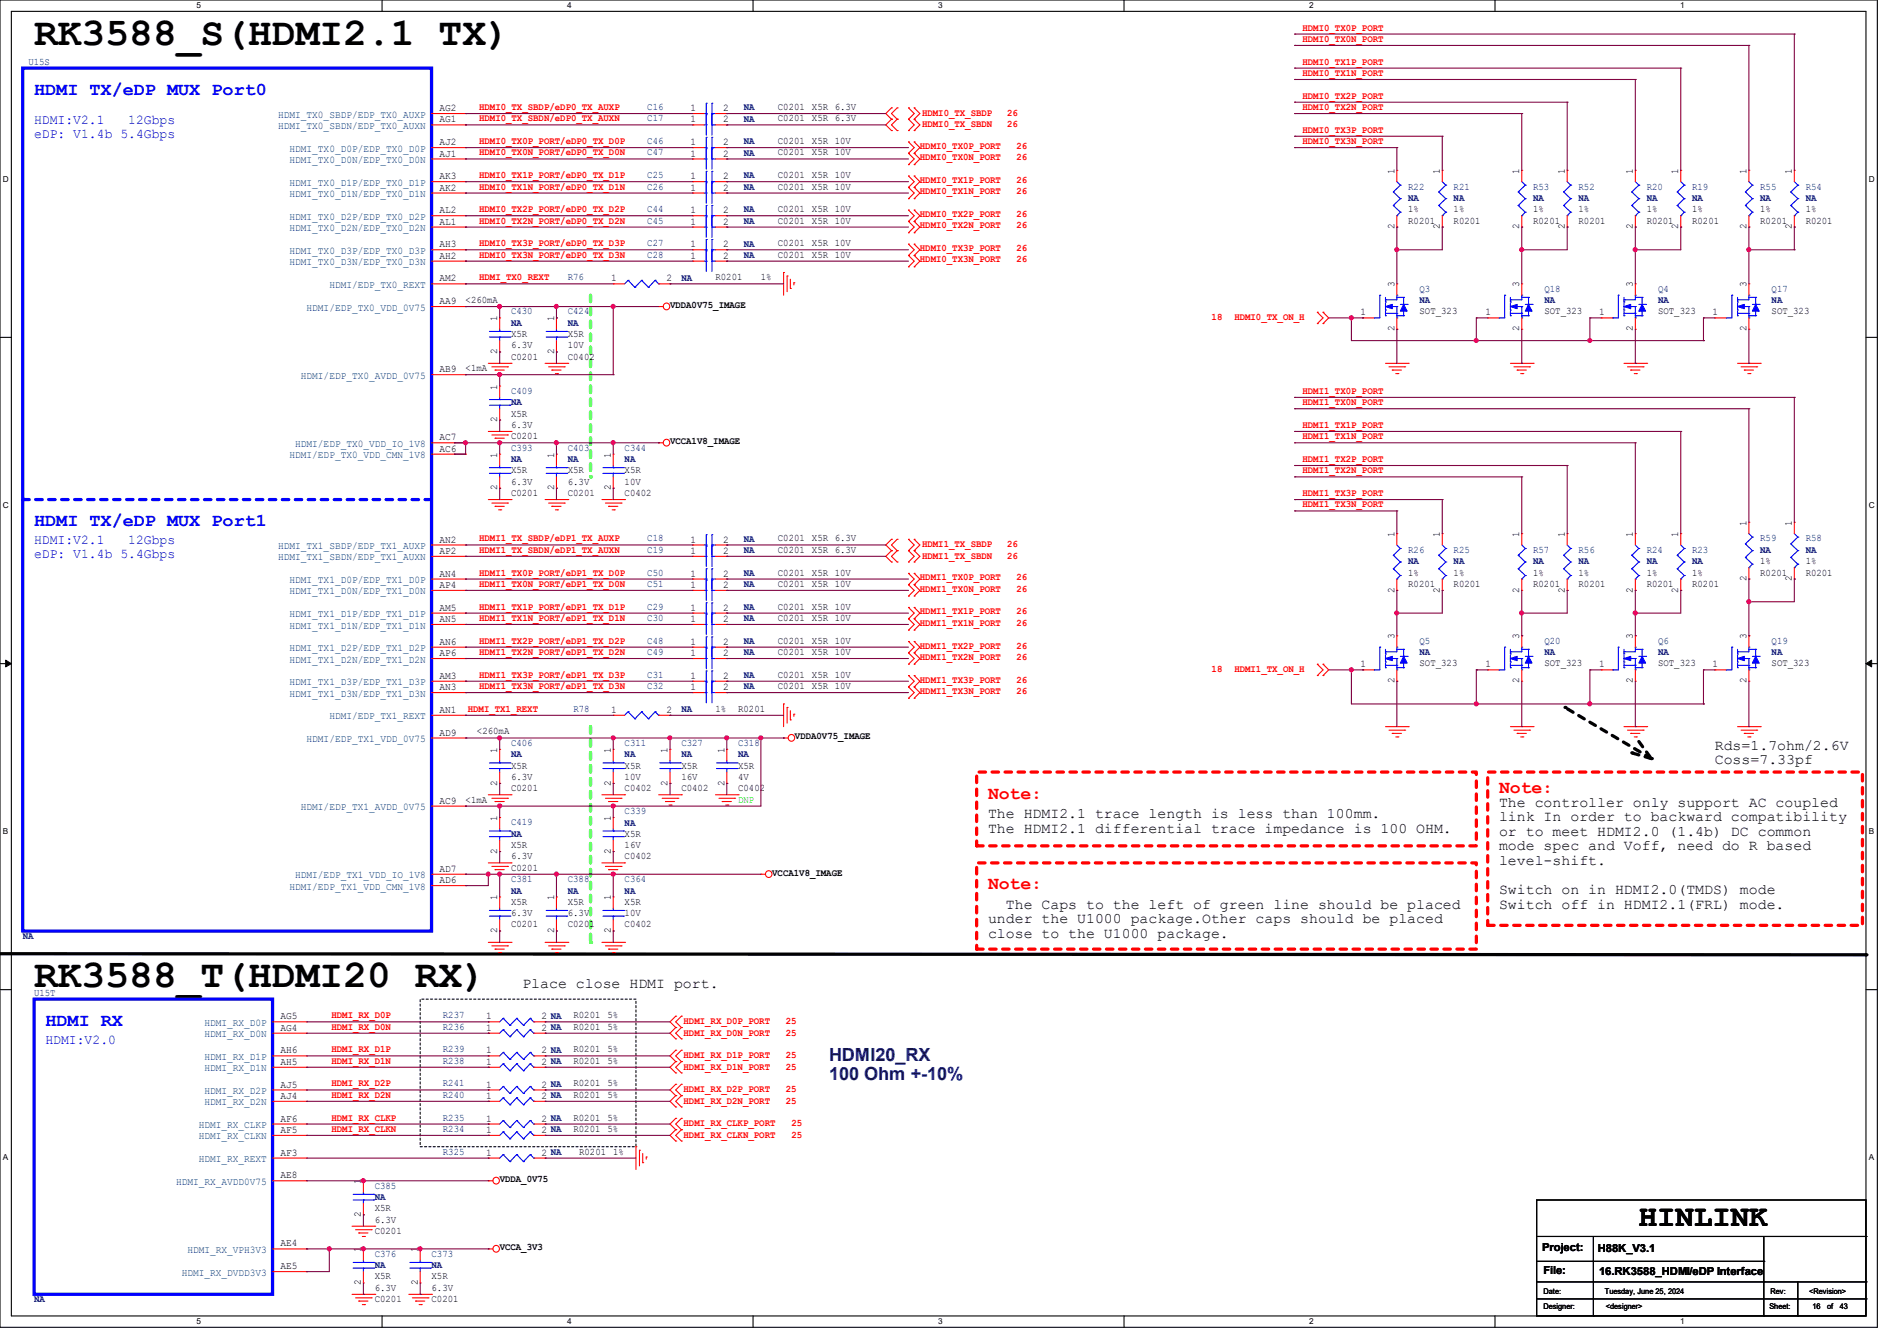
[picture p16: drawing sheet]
<svg xmlns="http://www.w3.org/2000/svg" width="297mm" height="210mm" viewBox="0 0 297 210" stroke-linecap="round" stroke-linejoin="round" font-family="sans-serif">
<defs><g id="words">
<g font-size="6.2">
<text x="5.3" y="7">RK3588_S(HDMI2.1 TX)</text>
<text x="5.3" y="154.6">RK3588_T(HDMI20 RX)</text>
</g>
<text font-size="4.8" x="256.6" y="191.9">HINLINK</text>
<g font-size="2.8" fill="#00f">
<text x="5.3" y="14.8">HDMI TX/eDP MUX Port0</text>
<text x="5.3" y="82.4">HDMI TX/eDP MUX Port1</text>
<text x="7.1" y="160.6">HDMI RX</text>
</g>
<g font-size="2.8" fill="#f00">
<text x="154.7" y="125.1">Note:</text>
<text x="234.7" y="124.2">Note:</text>
<text x="154.7" y="139.3">Note:</text>
</g>
<g font-size="2.8" fill="#00007f">
<text x="129.8" y="166.2">HDMI20_RX</text>
<text x="129.8" y="169.1">100 Ohm +-10%</text>
</g>
<g font-size="2.3">
<text x="268.5" y="117.4">Rds=1.7ohm/2.6V</text>
<text x="268.5" y="119.7">Coss=7.33pf</text>
<text x="154.7" y="128.1">The HDMI2.1 trace length is less than 100mm.</text>
<text x="154.7" y="130.4">The HDMI2.1 differential trace impedance is 100 OHM.</text>
<text x="234.7" y="126.3">The controller only support AC coupled</text>
<text x="234.7" y="128.6">link In order to backward compatibility</text>
<text x="234.7" y="130.9">or to meet HDMI2.0 (1.4b) DC common</text>
<text x="234.7" y="133.2">mode spec and Voff, need do R based</text>
<text x="234.7" y="135.5">level-shift.</text>
<text x="157.5" y="142.3">The Caps to the left of green line should be placed</text>
<text x="234.7" y="140">Switch on in HDMI2.0(TMDS) mode</text>
<text x="234.7" y="142.3">Switch off in HDMI2.1(FRL) mode.</text>
<text x="154.7" y="144.6">under the U1000 package.Other caps should be placed</text>
<text x="154.7" y="146.9">close to the U1000 package.</text>
<text x="81.8" y="154.8">Place close HDMI port.</text>
</g>
<g font-size="2.1" fill="#00f">
<text x="5.3" y="19.4">HDMI:V2.1</text>
<text x="5.3" y="21.5">eDP: V1.4b 5.4Gbps</text>
<text x="20.1" y="19.4">12Gbps</text>
<text x="5.3" y="85.2">HDMI:V2.1</text>
<text x="5.3" y="87.3">eDP: V1.4b 5.4Gbps</text>
<text x="20.1" y="85.2">12Gbps</text>
<text x="7.1" y="163.5">HDMI:V2.0</text>
</g>
<g font-size="1.7">
<text x="241.5" y="196">Project:</text>
<text x="250.1" y="196.1">H88K_V3.1</text>
<text x="241.6" y="199.5">File:</text>
<text x="250.4" y="199.7">16.RK3588_HDMI/eDP Interface</text>
</g>
<g font-size="1.6" fill="#f00">
<text x="203.9" y="4.8">HDMI0_TX0P_PORT</text>
<text x="203.9" y="6.6">HDMI0_TX0N_PORT</text>
<text x="203.9" y="10.1">HDMI0_TX1P_PORT</text>
<text x="203.9" y="11.9">HDMI0_TX1N_PORT</text>
<text x="75" y="17.2">HDMI0_TX_SBDP/eDP0_TX_AUXP</text>
<text x="203.9" y="15.5">HDMI0_TX2P_PORT</text>
<text x="203.9" y="17.2">HDMI0_TX2N_PORT</text>
<text x="75" y="22.6">HDMI0_TX0P_PORT/eDP0_TX_D0P</text>
<text x="75" y="19">HDMI0_TX_SBDN/eDP0_TX_AUXN</text>
<text x="144" y="23.3">HDMI0_TX0P_PORT</text>
<text x="144.4" y="18.2">HDMI0_TX_SBDP</text>
<text x="144.4" y="19.9">HDMI0_TX_SBDN</text>
<text x="157.7" y="18.2">26</text>
<text x="157.7" y="19.9">26</text>
<text x="159.1" y="23.3">26</text>
<text x="203.9" y="20.8">HDMI0_TX3P_PORT</text>
<text x="203.9" y="22.6">HDMI0_TX3N_PORT</text>
<text x="75" y="29.7">HDMI0_TX1N_PORT/eDP0_TX_D1N</text>
<text x="75" y="24.3">HDMI0_TX0N_PORT/eDP0_TX_D0N</text>
<text x="75" y="27.9">HDMI0_TX1P_PORT/eDP0_TX_D1P</text>
<text x="144" y="28.7">HDMI0_TX1P_PORT</text>
<text x="144" y="25.1">HDMI0_TX0N_PORT</text>
<text x="159.1" y="28.7">26</text>
<text x="159.1" y="25.1">26</text>
<text x="75" y="35">HDMI0_TX2N_PORT/eDP0_TX_D2N</text>
<text x="75" y="33.2">HDMI0_TX2P_PORT/eDP0_TX_D2P</text>
<text x="144" y="35.8">HDMI0_TX2N_PORT</text>
<text x="144" y="34">HDMI0_TX2P_PORT</text>
<text x="144" y="30.4">HDMI0_TX1N_PORT</text>
<text x="159.1" y="35.8">26</text>
<text x="159.1" y="34">26</text>
<text x="159.1" y="30.4">26</text>
<text x="75" y="40.3">HDMI0_TX3N_PORT/eDP0_TX_D3N</text>
<text x="75" y="38.6">HDMI0_TX3P_PORT/eDP0_TX_D3P</text>
<text x="144" y="41.1">HDMI0_TX3N_PORT</text>
<text x="144" y="39.3">HDMI0_TX3P_PORT</text>
<text x="159.1" y="41.1">26</text>
<text x="159.1" y="39.3">26</text>
<text x="75" y="43.9">HDMI_TX0_REXT</text>
<text x="189.7" y="50.2">18</text>
<text x="193.3" y="50.2">HDMI0_TX_ON_H</text>
<text x="203.9" y="61.7">HDMI1_TX0P_PORT</text>
<text x="203.9" y="63.5">HDMI1_TX0N_PORT</text>
<text x="203.9" y="67">HDMI1_TX1P_PORT</text>
<text x="203.9" y="68.8">HDMI1_TX1N_PORT</text>
<text x="203.9" y="72.3">HDMI1_TX2P_PORT</text>
<text x="203.9" y="74.1">HDMI1_TX2N_PORT</text>
<text x="203.9" y="77.7">HDMI1_TX3P_PORT</text>
<text x="203.9" y="79.5">HDMI1_TX3N_PORT</text>
<text x="75" y="86.6">HDMI1_TX_SBDN/eDP1_TX_AUXN</text>
<text x="75" y="84.8">HDMI1_TX_SBDP/eDP1_TX_AUXP</text>
<text x="144.4" y="85.7">HDMI1_TX_SBDP</text>
<text x="144.4" y="87.5">HDMI1_TX_SBDN</text>
<text x="157.7" y="85.7">26</text>
<text x="157.7" y="87.5">26</text>
<text x="75" y="95.5">HDMI1_TX1P_PORT/eDP1_TX_D1P</text>
<text x="75" y="91.9">HDMI1_TX0N_PORT/eDP1_TX_D0N</text>
<text x="75" y="90.1">HDMI1_TX0P_PORT/eDP1_TX_D0P</text>
<text x="144" y="92.7">HDMI1_TX0N_PORT</text>
<text x="144" y="90.9">HDMI1_TX0P_PORT</text>
<text x="159.1" y="92.7">26</text>
<text x="159.1" y="90.9">26</text>
<text x="75" y="97.2">HDMI1_TX1N_PORT/eDP1_TX_D1N</text>
<text x="75" y="100.8">HDMI1_TX2P_PORT/eDP1_TX_D2P</text>
<text x="144" y="101.6">HDMI1_TX2P_PORT</text>
<text x="144" y="98">HDMI1_TX1N_PORT</text>
<text x="144" y="96.2">HDMI1_TX1P_PORT</text>
<text x="159.1" y="101.6">26</text>
<text x="159.1" y="98">26</text>
<text x="159.1" y="96.2">26</text>
<text x="75" y="107.9">HDMI1_TX3N_PORT/eDP1_TX_D3N</text>
<text x="75" y="106.1">HDMI1_TX3P_PORT/eDP1_TX_D3P</text>
<text x="75" y="102.6">HDMI1_TX2N_PORT/eDP1_TX_D2N</text>
<text x="144" y="103.3">HDMI1_TX2N_PORT</text>
<text x="144" y="106.9">HDMI1_TX3P_PORT</text>
<text x="159.1" y="103.3">26</text>
<text x="159.1" y="106.9">26</text>
<text x="189.7" y="105.3">18</text>
<text x="193.3" y="105.3">HDMI1_TX_ON_H</text>
<text x="73.2" y="111.5">HDMI_TX1_REXT</text>
<text x="144" y="108.7">HDMI1_TX3N_PORT</text>
<text x="159.1" y="108.7">26</text>
<text x="51.9" y="159.5">HDMI_RX_D0P</text>
<text x="51.9" y="161.2">HDMI_RX_D0N</text>
<text x="107" y="160.4">HDMI_RX_D0P_PORT</text>
<text x="123" y="160.4">25</text>
<text x="51.9" y="166.6">HDMI_RX_D1N</text>
<text x="51.9" y="164.8">HDMI_RX_D1P</text>
<text x="107" y="162.2">HDMI_RX_D0N_PORT</text>
<text x="107" y="165.7">HDMI_RX_D1P_PORT</text>
<text x="107" y="167.5">HDMI_RX_D1N_PORT</text>
<text x="123" y="162.2">25</text>
<text x="123" y="165.7">25</text>
<text x="123" y="167.5">25</text>
<text x="51.9" y="170.1">HDMI_RX_D2P</text>
<text x="51.9" y="171.9">HDMI_RX_D2N</text>
<text x="107" y="171.1">HDMI_RX_D2P_PORT</text>
<text x="107" y="172.8">HDMI_RX_D2N_PORT</text>
<text x="123" y="171.1">25</text>
<text x="123" y="172.8">25</text>
<text x="51.9" y="177.3">HDMI_RX_CLKN</text>
<text x="51.9" y="175.5">HDMI_RX_CLKP</text>
<text x="107" y="176.4">HDMI_RX_CLKP_PORT</text>
<text x="107" y="178.2">HDMI_RX_CLKN_PORT</text>
<text x="123.9" y="176.4">25</text>
<text x="123.9" y="178.2">25</text>
</g>
<g font-size="1.6" fill="#00007f">
<text x="4.4" y="10.1">U15S</text>
<text x="101.3" y="17.2">C16</text>
<text x="116.5" y="17.3">NA</text>
<text x="101.3" y="22.6">C46</text>
<text x="101.3" y="19">C17</text>
<text x="116.5" y="22.6">NA</text>
<text x="116.5" y="19.1">NA</text>
<text x="101.3" y="27.9">C25</text>
<text x="101.3" y="29.7">C26</text>
<text x="101.3" y="24.3">C47</text>
<text x="116.5" y="27.9">NA</text>
<text x="116.5" y="29.7">NA</text>
<text x="116.5" y="24.4">NA</text>
<text x="220.5" y="29.7">R22</text>
<text x="227.6" y="29.7">R21</text>
<text x="240" y="29.7">R53</text>
<text x="247.1" y="29.7">R52</text>
<text x="257.8" y="29.7">R20</text>
<text x="264.9" y="29.7">R19</text>
<text x="275.6" y="29.7">R55</text>
<text x="282.7" y="29.7">R54</text>
<text x="101.3" y="33.2">C44</text>
<text x="101.3" y="35">C45</text>
<text x="116.5" y="33.3">NA</text>
<text x="116.5" y="35.1">NA</text>
<text x="220.5" y="31.5">NA</text>
<text x="227.6" y="31.5">NA</text>
<text x="240" y="31.5">NA</text>
<text x="247.1" y="31.5">NA</text>
<text x="257.8" y="31.5">NA</text>
<text x="264.9" y="31.5">NA</text>
<text x="275.6" y="31.5">NA</text>
<text x="282.7" y="31.5">NA</text>
<text x="101.3" y="40.3">C28</text>
<text x="101.3" y="38.6">C27</text>
<text x="116.5" y="40.4">NA</text>
<text x="116.5" y="38.6">NA</text>
<text x="88.9" y="43.9">R76</text>
<text x="106.7" y="43.9">NA</text>
<text x="222.2" y="45.7">Q3</text>
<text x="222.2" y="47.5">NA</text>
<text x="241.8" y="45.7">Q18</text>
<text x="241.8" y="47.5">NA</text>
<text x="259.6" y="45.7">Q4</text>
<text x="259.6" y="47.5">NA</text>
<text x="277.4" y="45.7">Q17</text>
<text x="277.4" y="47.5">NA</text>
<text x="80" y="49.2">C430</text>
<text x="80" y="51.1">NA</text>
<text x="88.9" y="49.2">C424</text>
<text x="88.9" y="51.1">NA</text>
<text x="80" y="61.7">C409</text>
<text x="80" y="63.5">NA</text>
<text x="80" y="70.6">C393</text>
<text x="88.9" y="70.6">C403</text>
<text x="97.8" y="70.6">C344</text>
<text x="80" y="72.4">NA</text>
<text x="88.9" y="72.4">NA</text>
<text x="97.8" y="72.4">NA</text>
<text x="101.3" y="84.8">C18</text>
<text x="101.3" y="86.6">C19</text>
<text x="116.5" y="84.8">NA</text>
<text x="116.5" y="86.6">NA</text>
<text x="220.5" y="86.6">R26</text>
<text x="220.5" y="88.4">NA</text>
<text x="227.6" y="86.6">R25</text>
<text x="227.6" y="88.4">NA</text>
<text x="240" y="86.6">R57</text>
<text x="240" y="88.4">NA</text>
<text x="247.1" y="86.6">R56</text>
<text x="247.1" y="88.4">NA</text>
<text x="257.8" y="86.6">R24</text>
<text x="257.8" y="88.4">NA</text>
<text x="264.9" y="86.6">R23</text>
<text x="264.9" y="88.4">NA</text>
<text x="275.6" y="84.8">R59</text>
<text x="275.6" y="86.6">NA</text>
<text x="282.7" y="84.8">R58</text>
<text x="282.7" y="86.6">NA</text>
<text x="101.3" y="91.9">C51</text>
<text x="101.3" y="90.1">C50</text>
<text x="101.3" y="95.5">C29</text>
<text x="116.5" y="91.9">NA</text>
<text x="116.5" y="90.2">NA</text>
<text x="116.5" y="95.5">NA</text>
<text x="101.3" y="100.8">C48</text>
<text x="101.3" y="97.2">C30</text>
<text x="116.5" y="100.8">NA</text>
<text x="116.5" y="97.3">NA</text>
<text x="222.2" y="100.8">Q5</text>
<text x="241.8" y="100.8">Q20</text>
<text x="259.6" y="100.8">Q6</text>
<text x="277.4" y="100.8">Q19</text>
<text x="101.3" y="107.9">C32</text>
<text x="101.3" y="102.6">C49</text>
<text x="101.3" y="106.1">C31</text>
<text x="116.5" y="108">NA</text>
<text x="116.5" y="102.6">NA</text>
<text x="116.5" y="106.2">NA</text>
<text x="222.2" y="102.6">NA</text>
<text x="241.8" y="102.6">NA</text>
<text x="259.6" y="102.6">NA</text>
<text x="277.4" y="102.6">NA</text>
<text x="89.8" y="111.5">R78</text>
<text x="106.7" y="111.5">NA</text>
<text x="80" y="116.8">C406</text>
<text x="80" y="118.6">NA</text>
<text x="97.8" y="116.8">C311</text>
<text x="97.8" y="118.6">NA</text>
<text x="106.7" y="116.8">C327</text>
<text x="106.7" y="118.6">NA</text>
<text x="115.6" y="116.8">C318</text>
<text x="115.6" y="118.6">NA</text>
<text x="80" y="129.2">C419</text>
<text x="80" y="131.1">NA</text>
<text x="97.8" y="127.5">C339</text>
<text x="97.8" y="129.3">NA</text>
<text x="80" y="138.1">C381</text>
<text x="80" y="140">NA</text>
<text x="88.9" y="138.1">C388</text>
<text x="88.9" y="140">NA</text>
<text x="97.8" y="138.1">C364</text>
<text x="97.8" y="140">NA</text>
<text x="3.6" y="147.1">NA</text>
<text x="5.3" y="155.9">U15T</text>
<text x="69.3" y="159.5">R237</text>
<text x="69.3" y="161.2">R236</text>
<text x="69.3" y="166.6">R238</text>
<text x="69.3" y="164.8">R239</text>
<text x="69.3" y="170.1">R241</text>
<text x="69.3" y="171.9">R240</text>
<text x="69.3" y="175.5">R235</text>
<text x="69.3" y="177.3">R234</text>
<text x="69.3" y="180.8">R325</text>
<text x="58.7" y="186.1">C385</text>
<text x="58.7" y="188">NA</text>
<text x="58.7" y="196.8">C376</text>
<text x="67.6" y="196.8">C373</text>
<text x="5.3" y="204">NA</text>
<text x="58.7" y="198.6">NA</text>
<text x="67.6" y="198.6">NA</text>
</g>
<g font-size="1.6">
<text x="68.8" y="17.4">AG2</text>
<text x="108.1" y="17.4">1</text>
<text x="113.2" y="17.4">2</text>
<text x="121.8" y="17.2">C0201</text>
<text x="127.1" y="17.2">X5R 6.3V</text>
<text x="68.8" y="19.2">AG1</text>
<text x="68.8" y="22.7">AJ2</text>
<text x="108.1" y="22.7">1</text>
<text x="108.1" y="19.2">1</text>
<text x="113.2" y="22.7">2</text>
<text x="113.2" y="19.2">2</text>
<text x="121.8" y="22.6">C0201</text>
<text x="121.8" y="19">C0201</text>
<text x="127.1" y="22.6">X5R 10V</text>
<text x="127.1" y="19">X5R 6.3V</text>
<text x="68.8" y="24.5">AJ1</text>
<text x="68.8" y="29.8">AK2</text>
<text x="68.8" y="28.1">AK3</text>
<text x="108.1" y="28.1">1</text>
<text x="108.1" y="29.8">1</text>
<text x="108.1" y="24.5">1</text>
<text x="113.2" y="28.1">2</text>
<text x="113.2" y="29.8">2</text>
<text x="113.2" y="24.5">2</text>
<text x="121.8" y="27.9">C0201</text>
<text x="121.8" y="29.7">C0201</text>
<text x="121.8" y="24.3">C0201</text>
<text x="127.1" y="27.9">X5R 10V</text>
<text x="127.1" y="29.7">X5R 10V</text>
<text x="127.1" y="24.3">X5R 10V</text>
<text x="218.3" y="27.2" transform="rotate(-90 218.3 27.2)">1</text>
<text x="225.4" y="27.2" transform="rotate(-90 225.4 27.2)">1</text>
<text x="237.9" y="27.2" transform="rotate(-90 237.9 27.2)">1</text>
<text x="245" y="27.2" transform="rotate(-90 245 27.2)">1</text>
<text x="255.7" y="27.2" transform="rotate(-90 255.7 27.2)">1</text>
<text x="262.8" y="27.2" transform="rotate(-90 262.8 27.2)">1</text>
<text x="273.4" y="27.2" transform="rotate(-90 273.4 27.2)">1</text>
<text x="280.5" y="27.2" transform="rotate(-90 280.5 27.2)">1</text>
<text x="68.8" y="35.2">AL1</text>
<text x="68.8" y="33.4">AL2</text>
<text x="108.1" y="33.4">1</text>
<text x="108.1" y="35.2">1</text>
<text x="113.2" y="33.4">2</text>
<text x="113.2" y="35.2">2</text>
<text x="121.8" y="33.2">C0201</text>
<text x="121.8" y="35">C0201</text>
<text x="127.1" y="33.2">X5R 10V</text>
<text x="127.1" y="35">X5R 10V</text>
<text x="218.3" y="35.9" transform="rotate(-90 218.3 35.9)">2</text>
<text x="220.5" y="35">R0201</text>
<text x="220.5" y="33.2">1%</text>
<text x="225.4" y="35.9" transform="rotate(-90 225.4 35.9)">2</text>
<text x="227.6" y="35">R0201</text>
<text x="227.6" y="33.2">1%</text>
<text x="237.9" y="35.9" transform="rotate(-90 237.9 35.9)">2</text>
<text x="240" y="35">R0201</text>
<text x="240" y="33.2">1%</text>
<text x="245" y="35.9" transform="rotate(-90 245 35.9)">2</text>
<text x="247.1" y="35">R0201</text>
<text x="247.1" y="33.2">1%</text>
<text x="255.7" y="35.9" transform="rotate(-90 255.7 35.9)">2</text>
<text x="257.8" y="35">R0201</text>
<text x="257.8" y="33.2">1%</text>
<text x="262.8" y="35.9" transform="rotate(-90 262.8 35.9)">2</text>
<text x="264.9" y="35">R0201</text>
<text x="264.9" y="33.2">1%</text>
<text x="273.4" y="35.9" transform="rotate(-90 273.4 35.9)">2</text>
<text x="275.6" y="35">R0201</text>
<text x="275.6" y="33.2">1%</text>
<text x="280.5" y="35.9" transform="rotate(-90 280.5 35.9)">2</text>
<text x="282.7" y="35">R0201</text>
<text x="282.7" y="33.2">1%</text>
<text x="68.8" y="40.5">AH2</text>
<text x="68.8" y="38.7">AH3</text>
<text x="108.1" y="40.5">1</text>
<text x="108.1" y="38.7">1</text>
<text x="113.2" y="40.5">2</text>
<text x="113.2" y="38.7">2</text>
<text x="121.8" y="40.3">C0201</text>
<text x="121.8" y="38.6">C0201</text>
<text x="127.1" y="40.3">X5R 10V</text>
<text x="127.1" y="38.6">X5R 10V</text>
<text x="68.8" y="47.6">AA9</text>
<text x="68.8" y="44.1">AM2</text>
<text x="72.9" y="47.5">&lt;260mA</text>
<text x="95.7" y="44.1">1</text>
<text x="104.4" y="44.1">2</text>
<text x="112" y="43.9">R0201</text>
<text x="119.1" y="43.9">1%</text>
<text x="218.3" y="45" transform="rotate(-90 218.3 45)">3</text>
<text x="237.9" y="45" transform="rotate(-90 237.9 45)">3</text>
<text x="255.7" y="45" transform="rotate(-90 255.7 45)">3</text>
<text x="273.4" y="45" transform="rotate(-90 273.4 45)">3</text>
<text x="77.9" y="50.3" transform="rotate(-90 77.9 50.3)">1</text>
<text x="80" y="52.8">X5R</text>
<text x="86.7" y="50.3" transform="rotate(-90 86.7 50.3)">1</text>
<text x="88.9" y="52.8">X5R</text>
<text x="104.9" y="48.2">VDDA0V75_IMAGE</text>
<text x="213" y="49.4">1</text>
<text x="218.3" y="51.9" transform="rotate(-90 218.3 51.9)">2</text>
<text x="222.2" y="49.2">SOT_323</text>
<text x="232.6" y="49.4">1</text>
<text x="237.9" y="51.9" transform="rotate(-90 237.9 51.9)">2</text>
<text x="241.8" y="49.2">SOT_323</text>
<text x="250.4" y="49.4">1</text>
<text x="255.7" y="51.9" transform="rotate(-90 255.7 51.9)">2</text>
<text x="259.6" y="49.2">SOT_323</text>
<text x="268.1" y="49.4">1</text>
<text x="273.4" y="51.9" transform="rotate(-90 273.4 51.9)">2</text>
<text x="277.4" y="49.2">SOT_323</text>
<text x="68.8" y="58.3">AB9</text>
<text x="72.9" y="58.1">&lt;1mA</text>
<text x="77.9" y="55.5" transform="rotate(-90 77.9 55.5)">2</text>
<text x="80" y="56.3">C0201</text>
<text x="80" y="54.6">6.3V</text>
<text x="86.7" y="55.5" transform="rotate(-90 86.7 55.5)">2</text>
<text x="88.9" y="56.3">C0402</text>
<text x="88.9" y="54.6">10V</text>
<text x="77.9" y="61" transform="rotate(-90 77.9 61)">1</text>
<text x="80" y="65.2">X5R</text>
<text x="68.8" y="70.7">AC6</text>
<text x="68.8" y="69">AC7</text>
<text x="77.9" y="71.7" transform="rotate(-90 77.9 71.7)">1</text>
<text x="77.9" y="66.1" transform="rotate(-90 77.9 66.1)">2</text>
<text x="80" y="68.8">C0201</text>
<text x="80" y="67">6.3V</text>
<text x="86.7" y="71.7" transform="rotate(-90 86.7 71.7)">1</text>
<text x="95.6" y="71.7" transform="rotate(-90 95.6 71.7)">1</text>
<text x="104.9" y="69.6">VCCA1V8_IMAGE</text>
<text x="77.9" y="76.8" transform="rotate(-90 77.9 76.8)">2</text>
<text x="80" y="77.7">C0201</text>
<text x="80" y="74.1">X5R</text>
<text x="80" y="75.9">6.3V</text>
<text x="86.7" y="76.8" transform="rotate(-90 86.7 76.8)">2</text>
<text x="88.9" y="77.7">C0201</text>
<text x="88.9" y="74.1">X5R</text>
<text x="88.9" y="75.9">6.3V</text>
<text x="95.6" y="76.8" transform="rotate(-90 95.6 76.8)">2</text>
<text x="97.8" y="77.7">C0402</text>
<text x="97.8" y="74.1">X5R</text>
<text x="97.8" y="75.9">10V</text>
<text x="273.4" y="82.3" transform="rotate(-90 273.4 82.3)">1</text>
<text x="280.5" y="82.3" transform="rotate(-90 280.5 82.3)">1</text>
<text x="68.8" y="85">AN2</text>
<text x="68.8" y="86.7">AP2</text>
<text x="108.1" y="85">1</text>
<text x="108.1" y="86.7">1</text>
<text x="113.2" y="85">2</text>
<text x="113.2" y="86.7">2</text>
<text x="121.8" y="84.8">C0201</text>
<text x="121.8" y="86.6">C0201</text>
<text x="127.1" y="84.8">X5R 6.3V</text>
<text x="127.1" y="86.6">X5R 6.3V</text>
<text x="218.3" y="84.1" transform="rotate(-90 218.3 84.1)">1</text>
<text x="225.4" y="84.1" transform="rotate(-90 225.4 84.1)">1</text>
<text x="237.9" y="84.1" transform="rotate(-90 237.9 84.1)">1</text>
<text x="245" y="84.1" transform="rotate(-90 245 84.1)">1</text>
<text x="255.7" y="84.1" transform="rotate(-90 255.7 84.1)">1</text>
<text x="262.8" y="84.1" transform="rotate(-90 262.8 84.1)">1</text>
<text x="275.6" y="88.4">1%</text>
<text x="282.7" y="88.4">1%</text>
<text x="68.8" y="95.6">AM5</text>
<text x="68.8" y="90.3">AN4</text>
<text x="68.8" y="92.1">AP4</text>
<text x="108.1" y="92.1">1</text>
<text x="108.1" y="90.3">1</text>
<text x="108.1" y="95.6">1</text>
<text x="113.2" y="92.1">2</text>
<text x="113.2" y="90.3">2</text>
<text x="113.2" y="95.6">2</text>
<text x="121.8" y="91.9">C0201</text>
<text x="121.8" y="90.1">C0201</text>
<text x="121.8" y="95.5">C0201</text>
<text x="127.1" y="91.9">X5R 10V</text>
<text x="127.1" y="90.1">X5R 10V</text>
<text x="127.1" y="95.5">X5R 10V</text>
<text x="218.3" y="92.8" transform="rotate(-90 218.3 92.8)">2</text>
<text x="220.5" y="91.9">R0201</text>
<text x="220.5" y="90.1">1%</text>
<text x="225.4" y="92.8" transform="rotate(-90 225.4 92.8)">2</text>
<text x="227.6" y="91.9">R0201</text>
<text x="227.6" y="90.1">1%</text>
<text x="237.9" y="92.8" transform="rotate(-90 237.9 92.8)">2</text>
<text x="240" y="91.9">R0201</text>
<text x="240" y="90.1">1%</text>
<text x="245" y="92.8" transform="rotate(-90 245 92.8)">2</text>
<text x="247.1" y="91.9">R0201</text>
<text x="247.1" y="90.1">1%</text>
<text x="255.7" y="92.8" transform="rotate(-90 255.7 92.8)">2</text>
<text x="257.8" y="91.9">R0201</text>
<text x="257.8" y="90.1">1%</text>
<text x="262.8" y="92.8" transform="rotate(-90 262.8 92.8)">2</text>
<text x="264.9" y="91.9">R0201</text>
<text x="264.9" y="90.1">1%</text>
<text x="273.4" y="91" transform="rotate(-90 273.4 91)">2</text>
<text x="275.6" y="90.1">R0201</text>
<text x="280.5" y="91" transform="rotate(-90 280.5 91)">2</text>
<text x="282.7" y="90.1">R0201</text>
<text x="68.8" y="97.4">AN5</text>
<text x="68.8" y="101">AN6</text>
<text x="108.1" y="101">1</text>
<text x="108.1" y="97.4">1</text>
<text x="113.2" y="101">2</text>
<text x="113.2" y="97.4">2</text>
<text x="121.8" y="100.8">C0201</text>
<text x="121.8" y="97.2">C0201</text>
<text x="127.1" y="100.8">X5R 10V</text>
<text x="127.1" y="97.2">X5R 10V</text>
<text x="218.3" y="100.1" transform="rotate(-90 218.3 100.1)">3</text>
<text x="237.9" y="100.1" transform="rotate(-90 237.9 100.1)">3</text>
<text x="255.7" y="100.1" transform="rotate(-90 255.7 100.1)">3</text>
<text x="273.4" y="100.1" transform="rotate(-90 273.4 100.1)">3</text>
<text x="68.8" y="106.3">AM3</text>
<text x="68.8" y="102.7">AP6</text>
<text x="108.1" y="102.7">1</text>
<text x="108.1" y="106.3">1</text>
<text x="113.2" y="102.7">2</text>
<text x="113.2" y="106.3">2</text>
<text x="121.8" y="107.9">C0201</text>
<text x="121.8" y="102.6">C0201</text>
<text x="121.8" y="106.1">C0201</text>
<text x="127.1" y="107.9">X5R 10V</text>
<text x="127.1" y="102.6">X5R 10V</text>
<text x="127.1" y="106.1">X5R 10V</text>
<text x="213" y="104.5">1</text>
<text x="218.3" y="107" transform="rotate(-90 218.3 107)">2</text>
<text x="222.2" y="104.4">SOT_323</text>
<text x="232.6" y="104.5">1</text>
<text x="237.9" y="107" transform="rotate(-90 237.9 107)">2</text>
<text x="241.8" y="104.4">SOT_323</text>
<text x="250.4" y="104.5">1</text>
<text x="255.7" y="107" transform="rotate(-90 255.7 107)">2</text>
<text x="259.6" y="104.4">SOT_323</text>
<text x="268.1" y="104.5">1</text>
<text x="273.4" y="107" transform="rotate(-90 273.4 107)">2</text>
<text x="277.4" y="104.4">SOT_323</text>
<text x="68.8" y="111.6">AN1</text>
<text x="68.8" y="108.1">AN3</text>
<text x="95.7" y="111.6">1</text>
<text x="104.4" y="111.6">2</text>
<text x="108.1" y="108.1">1</text>
<text x="112" y="111.5">1%</text>
<text x="113.2" y="108.1">2</text>
<text x="115.6" y="111.5">R0201</text>
<text x="68.8" y="115.2">AD9</text>
<text x="74.7" y="115">&lt;260mA</text>
<text x="77.9" y="117.9" transform="rotate(-90 77.9 117.9)">1</text>
<text x="95.6" y="117.9" transform="rotate(-90 95.6 117.9)">1</text>
<text x="104.5" y="117.9" transform="rotate(-90 104.5 117.9)">1</text>
<text x="113.4" y="117.9" transform="rotate(-90 113.4 117.9)">1</text>
<text x="124.5" y="115.8">VDDA0V75_IMAGE</text>
<text x="68.8" y="125.9">AC9</text>
<text x="72.9" y="125.7">&lt;1mA</text>
<text x="77.9" y="123" transform="rotate(-90 77.9 123)">2</text>
<text x="80" y="123.9">C0201</text>
<text x="80" y="120.4">X5R</text>
<text x="80" y="122.1">6.3V</text>
<text x="95.6" y="123" transform="rotate(-90 95.6 123)">2</text>
<text x="97.8" y="123.9">C0402</text>
<text x="97.8" y="120.4">X5R</text>
<text x="97.8" y="122.1">10V</text>
<text x="104.5" y="123" transform="rotate(-90 104.5 123)">2</text>
<text x="106.7" y="123.9">C0402</text>
<text x="106.7" y="120.4">X5R</text>
<text x="106.7" y="122.1">16V</text>
<text x="113.4" y="123" transform="rotate(-90 113.4 123)">2</text>
<text x="115.6" y="123.9">C0402</text>
<text x="115.6" y="120.4">X5R</text>
<text x="115.6" y="122.1">4V</text>
<text x="77.9" y="128.6" transform="rotate(-90 77.9 128.6)">1</text>
<text x="95.6" y="128.6" transform="rotate(-90 95.6 128.6)">1</text>
<text x="97.8" y="131">X5R</text>
<text x="68.8" y="136.5">AD7</text>
<text x="77.9" y="133.7" transform="rotate(-90 77.9 133.7)">2</text>
<text x="80" y="136.4">C0201</text>
<text x="80" y="132.8">X5R</text>
<text x="80" y="134.6">6.3V</text>
<text x="95.6" y="133.7" transform="rotate(-90 95.6 133.7)">2</text>
<text x="97.8" y="134.6">C0402</text>
<text x="97.8" y="132.8">16V</text>
<text x="120.9" y="137.1">VCCA1V8_IMAGE</text>
<text x="68.8" y="138.3">AD6</text>
<text x="77.9" y="141" transform="rotate(-90 77.9 141)">1</text>
<text x="80" y="141.7">X5R</text>
<text x="80" y="143.5">6.3V</text>
<text x="86.7" y="141" transform="rotate(-90 86.7 141)">1</text>
<text x="88.9" y="141.7">X5R</text>
<text x="88.9" y="143.5">6.3V</text>
<text x="95.6" y="141" transform="rotate(-90 95.6 141)">1</text>
<text x="97.8" y="141.7">X5R</text>
<text x="97.8" y="143.5">10V</text>
<text x="77.9" y="146.1" transform="rotate(-90 77.9 146.1)">2</text>
<text x="80" y="145.2">C0201</text>
<text x="86.7" y="146.1" transform="rotate(-90 86.7 146.1)">2</text>
<text x="88.9" y="145.2">C0201</text>
<text x="95.6" y="146.1" transform="rotate(-90 95.6 146.1)">2</text>
<text x="97.8" y="145.2">C0402</text>
<text x="43.9" y="161.4">AG4</text>
<text x="43.9" y="159.6">AG5</text>
<text x="76.1" y="159.6">1</text>
<text x="76.1" y="161.4">1</text>
<text x="84.8" y="159.6">2 NA</text>
<text x="84.8" y="161.4">2 NA</text>
<text x="89.8" y="159.5">R0201</text>
<text x="89.8" y="161.2">R0201</text>
<text x="95.1" y="159.5">5%</text>
<text x="95.1" y="161.2">5%</text>
<text x="43.9" y="166.8">AH5</text>
<text x="43.9" y="165">AH6</text>
<text x="76.1" y="166.8">1</text>
<text x="76.1" y="165">1</text>
<text x="84.8" y="166.8">2 NA</text>
<text x="84.8" y="165">2 NA</text>
<text x="89.8" y="166.6">R0201</text>
<text x="89.8" y="164.8">R0201</text>
<text x="95.1" y="166.6">5%</text>
<text x="95.1" y="164.8">5%</text>
<text x="43.9" y="172.1">AJ4</text>
<text x="43.9" y="170.3">AJ5</text>
<text x="76.1" y="170.3">1</text>
<text x="76.1" y="172.1">1</text>
<text x="84.8" y="170.3">2 NA</text>
<text x="84.8" y="172.1">2 NA</text>
<text x="89.8" y="170.1">R0201</text>
<text x="89.8" y="171.9">R0201</text>
<text x="95.1" y="170.1">5%</text>
<text x="95.1" y="171.9">5%</text>
<text x="43.9" y="177.4">AF5</text>
<text x="43.9" y="175.6">AF6</text>
<text x="76.1" y="175.6">1</text>
<text x="76.1" y="177.4">1</text>
<text x="84.8" y="175.6">2 NA</text>
<text x="84.8" y="177.4">2 NA</text>
<text x="89.8" y="175.5">R0201</text>
<text x="89.8" y="177.3">R0201</text>
<text x="95.1" y="175.5">5%</text>
<text x="95.1" y="177.3">5%</text>
<text x="43.9" y="184.5">AE8</text>
<text x="43.9" y="181">AF3</text>
<text x="56.5" y="185.5" transform="rotate(-90 56.5 185.5)">1</text>
<text x="76.1" y="181">1</text>
<text x="78.2" y="185.1">VDDA_0V75</text>
<text x="84.8" y="181">2 NA</text>
<text x="90.7" y="180.8">R0201</text>
<text x="96" y="180.8">1%</text>
<text x="56.5" y="190.6" transform="rotate(-90 56.5 190.6)">2</text>
<text x="58.7" y="189.7">X5R</text>
<text x="58.7" y="191.5">6.3V</text>
<text x="43.9" y="195.2">AE4</text>
<text x="56.5" y="196.1" transform="rotate(-90 56.5 196.1)">1</text>
<text x="58.7" y="193.3">C0201</text>
<text x="65.4" y="196.1" transform="rotate(-90 65.4 196.1)">1</text>
<text x="78.2" y="195.8">VCCA_3V3</text>
<text x="43.9" y="198.8">AE5</text>
<text x="56.5" y="201.3" transform="rotate(-90 56.5 201.3)">2</text>
<text x="58.7" y="203.9">C0201</text>
<text x="58.7" y="200.4">X5R</text>
<text x="58.7" y="202.1">6.3V</text>
<text x="65.4" y="201.3" transform="rotate(-90 65.4 201.3)">2</text>
<text x="67.6" y="203.9">C0201</text>
<text x="67.6" y="200.4">X5R</text>
<text x="67.6" y="202.1">6.3V</text>
</g>
<g font-size="1.6" fill="#003f7f">
<text x="43.6" y="20.2">HDMI_TX0_SBDN/EDP_TX0_AUXN</text>
<text x="43.6" y="18.4">HDMI_TX0_SBDP/EDP_TX0_AUXP</text>
<text x="45.3" y="23.8">HDMI_TX0_D0P/EDP_TX0_D0P</text>
<text x="45.3" y="25.5">HDMI_TX0_D0N/EDP_TX0_D0N</text>
<text x="45.3" y="29.1">HDMI_TX0_D1P/EDP_TX0_D1P</text>
<text x="45.3" y="30.9">HDMI_TX0_D1N/EDP_TX0_D1N</text>
<text x="45.3" y="34.4">HDMI_TX0_D2P/EDP_TX0_D2P</text>
<text x="45.3" y="41.5">HDMI_TX0_D3N/EDP_TX0_D3N</text>
<text x="45.3" y="39.8">HDMI_TX0_D3P/EDP_TX0_D3P</text>
<text x="45.3" y="36.2">HDMI_TX0_D2N/EDP_TX0_D2N</text>
<text x="51.6" y="45.1">HDMI/EDP_TX0_REXT</text>
<text x="48" y="48.6">HDMI/EDP_TX0_VDD_0V75</text>
<text x="47.1" y="59.3">HDMI/EDP_TX0_AVDD_0V75</text>
<text x="45.3" y="71.8">HDMI/EDP_TX0_VDD_CMN_1V8</text>
<text x="46.2" y="70">HDMI/EDP_TX0_VDD_IO_1V8</text>
<text x="43.6" y="86">HDMI_TX1_SBDP/EDP_TX1_AUXP</text>
<text x="43.6" y="87.8">HDMI_TX1_SBDN/EDP_TX1_AUXN</text>
<text x="45.3" y="91.3">HDMI_TX1_D0P/EDP_TX1_D0P</text>
<text x="45.3" y="93.1">HDMI_TX1_D0N/EDP_TX1_D0N</text>
<text x="45.3" y="96.6">HDMI_TX1_D1P/EDP_TX1_D1P</text>
<text x="45.3" y="98.4">HDMI_TX1_D1N/EDP_TX1_D1N</text>
<text x="45.3" y="102">HDMI_TX1_D2P/EDP_TX1_D2P</text>
<text x="45.3" y="107.3">HDMI_TX1_D3P/EDP_TX1_D3P</text>
<text x="45.3" y="103.8">HDMI_TX1_D2N/EDP_TX1_D2N</text>
<text x="45.3" y="109.1">HDMI_TX1_D3N/EDP_TX1_D3N</text>
<text x="51.6" y="112.7">HDMI/EDP_TX1_REXT</text>
<text x="48" y="116.2">HDMI/EDP_TX1_VDD_0V75</text>
<text x="47.1" y="126.9">HDMI/EDP_TX1_AVDD_0V75</text>
<text x="46.2" y="137.5">HDMI/EDP_TX1_VDD_IO_1V8</text>
<text x="45.3" y="139.3">HDMI/EDP_TX1_VDD_CMN_1V8</text>
<text x="32" y="160.7">HDMI_RX_D0P</text>
<text x="32" y="162.4">HDMI_RX_D0N</text>
<text x="32" y="167.8">HDMI_RX_D1N</text>
<text x="32" y="166">HDMI_RX_D1P</text>
<text x="32" y="173.1">HDMI_RX_D2N</text>
<text x="32" y="171.3">HDMI_RX_D2P</text>
<text x="31.1" y="178.4">HDMI_RX_CLKN</text>
<text x="31.1" y="176.7">HDMI_RX_CLKP</text>
<text x="27.6" y="185.5">HDMI_RX_AVDD0V75</text>
<text x="31.1" y="182">HDMI_RX_REXT</text>
<text x="29.3" y="196.2">HDMI_RX_VPH3V3</text>
<text x="28.4" y="199.8">HDMI_RX_DVDD3V3</text>
</g>
<text font-size="1.6" fill="#01ff00" x="115.6" y="125.7">DNP</text>
<g font-size="1.3">
<text x="30.8" y="1.3">5</text>
<text x="88.8" y="1.3">4</text>
<text x="146.9" y="1.3">3</text>
<text x="205" y="1.3">2</text>
<text x="263.1" y="1.3">1</text>
<text x=".5" y="28.4">D</text>
<text x="292.6" y="28.4">D</text>
<text x=".5" y="79.5">C</text>
<text x="292.6" y="79.5">C</text>
<text x=".5" y="130.6">B</text>
<text x="292.6" y="130.6">B</text>
<text x=".5" y="181.7">A</text>
<text x="292.6" y="181.7">A</text>
<text x="30.8" y="207.4">5</text>
<text x="88.8" y="207.4">4</text>
<text x="146.9" y="207.4">3</text>
<text x="205" y="207.4">2</text>
<text x="263.1" y="207.4">1</text>
</g>
<g font-size="1.2">
<text x="241.6" y="202.6">Date:</text>
<text x="251.2" y="202.6">Tuesday, June 25, 2024</text>
<text x="277.2" y="202.6">Rev:</text>
<text x="283.3" y="202.6">&lt;Revision&gt;</text>
<text x="241.6" y="205.1">Designer:</text>
<text x="251.4" y="205.1">&lt;designer&gt;</text>
<text x="277" y="205.1">Sheet:</text>
<text x="283.8" y="205.1">16</text>
<text x="286" y="205.1">of</text>
<text x="288" y="205.1">43</text>
</g>
</g></defs>
<g fill="none" stroke="#000" stroke-width=".17">
<path d="M0 0h293.9v207.9h-293.9zM1.8 1.8h290.3v204.3h-290.3zM59.8 0v1.8M117.9 0v1.8M176 0v1.8M234.1 0v1.8M0 52.8h1.8M292.1 52.8h1.8M0 103.9h1.8M292.1 103.9h1.8M0 155h1.8M292.1 155h1.8"/>
<path d="M59.8 206.1v1.8M117.9 206.1v1.8M176 206.1v1.8M234.1 206.1v1.8"/>
</g>
<path d="M.9 103.4l.9 .5-.9 .5zM292.1 103.9l.9-.5v1z" fill="#000"/>
<path d="M.9 103.4l.9 .5-.9 .5zM292.1 103.9l.9-.5v1z" fill="none" stroke="#000" stroke-width=".16"/>
<path d="M0 149.4l292.1 .1" fill="none" stroke="#000" stroke-width=".51"/>
<circle cx="292.1" cy="149.5" r=".25" fill="#000"/>
<path d="M92.5 46.2v28.5" fill="none" stroke="#01ff00" stroke-width=".51" stroke-dasharray="1 1"/>
<circle cx="92.5" cy="74.7" r=".25" fill="#01ff00" stroke-dasharray="1 1"/>
<path d="M92.5 113.8v33.8" fill="none" stroke="#01ff00" stroke-width=".51" stroke-dasharray="1 1"/>
<circle cx="92.5" cy="147.6" r=".25" fill="#01ff00" stroke-dasharray="1 1"/>
<path d="M152.9 135.1h78.2v13.5h-78.2zM152.9 120.9h78.2v11.6h-78.2zM232.9 120.9h58.7v24h-58.7z" fill="none" stroke="#f00" stroke-width=".51" stroke-dasharray="1 1"/>
<path d="M256.6 116.1l1.9 2.7M258.5 118.8l-3-.9M258.5 118.8l-13.5-8" fill="none" stroke="#000" stroke-width=".51" stroke-dasharray="1 1"/>
<g fill="#000" stroke-dasharray="1 1">
<circle cx="245" cy="110.8" r=".25"/>
<circle cx="255.5" cy="117.9" r=".25"/>
<circle cx="258.5" cy="118.8" r=".25"/>
</g>
<path d="M65.8 156.5h33.8v23.1h-33.8z" fill="none" stroke="#000" stroke-width=".17" stroke-dasharray=".3 .3"/>
<g fill="none" stroke="#f00" stroke-width=".17">
<path d="M139.6 16.9h.1M139.6 18.7h.1M139.6 18.7l-.9 .9 .9 .8M139.6 16.9l-.9 .9 .9 .9M140.5 18.7h.1M140.5 16.9h.1M140.5 18.7l-.9 .9 .9 .8M140.5 16.9l-.9 .9 .9 .9M142.2 18.7h.1M142.2 16.9h.1M142.2 16.9l.9 .9-.9 .9M142.2 18.7l.9 .9-.9 .8"/>
<path d="M143.1 18.7h.1M143.1 16.9h.1M143.1 16.9l.9 .9-.9 .9M143.1 18.7l.9 .9-.9 .8M108.5 33.8h.1M108.5 28.4h.1M108.5 33.8h1.7M108.5 28.4h1.7M112 33.8h1.8M112 28.4h1.8M113.8 33.8h.1M113.8 28.4h.1"/>
<path d="M139.6 20.4h.1M140.5 20.4h.1M142.2 36.5h.1M142.2 34.7h.1M142.2 32.9h.1M142.2 31.1h.1M142.2 29.3h.1M142.2 27.6h.1M142.2 25.8h.1M142.2 24h.1M142.2 22.2h.1M142.2 38.2h.1"/>
<path d="M142.2 20.4h.1M142.2 34.7l.9 .9-.9 .9M142.2 32.9l.9 .9-.9 .9M142.2 29.3l.9 .9-.9 .9M142.2 27.6l.9 .8-.9 .9M142.2 24l.9 .9-.9 .9M142.2 22.2l.9 .9-.9 .9M142.2 38.2l.9 .9-.9 .9M143.1 36.5h.1M143.1 34.7h.1M143.1 32.9h.1M143.1 31.1h.1"/>
<path d="M143.1 29.3h.1M143.1 27.6h.1M143.1 25.8h.1M143.1 24h.1M143.1 22.2h.1M143.1 38.2h.1M143.1 20.4h.1M143.1 34.7l.9 .9-.9 .9M143.1 32.9l.9 .9-.9 .9M143.1 29.3l.9 .9-.9 .9M143.1 27.6l.9 .8-.9 .9M143.1 24l.9 .9-.9 .9"/>
<path d="M143.1 22.2l.9 .9-.9 .9M143.1 38.2l.9 .9-.9 .9M225.8 26.7h.1M225.8 35.6h.1M225.8 26.7v1.7M225.8 33.8v1.8M76.5 56.9h3.5M77 57.4h2.5M77.5 58h.1M77.5 58h1.5M78.1 58.5h.3M78.4 58.5h.1"/>
<path d="M79.5 57.4h.1M80 56.9h.1M85.3 56.9h3.6M85.9 57.4h2.4M86.4 58h.1M86.4 58h1.4M87 58.5h.3M87.3 58.5h.1M88.3 57.4h.1M88.9 56.9h.1M103.1 48h.1M103.1 48h.7"/>
<path d="M122.7 42.7h.1M122.7 42.7v3.5M123.2 43.2h.1M123.2 43.2v2.5M123.7 45.2h.1M123.7 43.7v1.5M124.3 44.3h.1M124.3 44.3v.3M142.2 41.8h.1M142.2 40h.1M142.2 40l.9 .9-.9 .9M143.1 41.8h.1"/>
<path d="M143.1 40h.1M143.1 40l.9 .9-.9 .9M206.2 48.9h.1M206.2 50.7h.1M206.2 48.9l.9 .9-.9 .9M207.1 50.7h.1M207.1 48.9h.1M207.1 48.9l.9 .9-.9 .9M216.9 56.9h3.6M217.5 57.4h2.4M218 58h.1M218 58h1.4"/>
<path d="M218.5 58.5h.4M218.9 58.5h.1M219.9 57.4h.1M220.5 56.9h.1M236.5 56.9h3.5M237 57.4h2.5M237.5 58h.1M237.5 58h1.5M238.1 58.5h.3M238.4 58.5h.1M239.5 57.4h.1M240 56.9h.1"/>
<path d="M254.3 56.9h3.5M254.8 57.4h2.5M255.3 58h.1M255.3 58h1.5M255.9 58.5h.3M256.2 58.5h.1M257.3 57.4h.1M257.8 56.9h.1M272 56.9h3.6M272.6 57.4h2.4M273.1 58h.1M273.1 58h1.4"/>
<path d="M273.6 58.5h.4M274 58.5h.1M275 57.4h.1M275.6 56.9h.1M76.5 67.6h3.5M76.5 78.2h3.5M77 68.1h2.5M77 78.8h2.5M77.5 68.6h.1M77.5 79.3h.1M77.5 68.6h1.5M77.5 79.3h1.5"/>
<path d="M78.1 69.2h.3M78.1 79.8h.3M78.2 60.5h.1M78.2 65.8h.1M78.2 60.5v1.7M78.2 64v1.8M78.4 69.2h.1M78.4 79.8h.1M79.5 68.1h.1M79.5 78.8h.1M80 67.6h.1M80 78.2h.1"/>
<path d="M85.3 78.2h3.6M85.9 78.8h2.4M86.4 79.3h.1M86.4 79.3h1.4M87 79.8h.3M87.3 79.8h.1M88.3 78.8h.1M88.9 78.2h.1M94.2 78.2h3.6M94.8 78.8h2.4M95.3 79.3h.1M95.3 79.3h1.4"/>
<path d="M95.8 79.8h.4M96.2 79.8h.1M97.2 78.8h.1M97.8 78.2h.1M103.1 69.3h.1M103.1 69.3h.7M139.6 84.5h.1M139.6 86.2h.1M139.6 88h.1M139.6 84.5l-.9 .8 .9 .9M139.6 86.2l-.9 .9 .9 .9M140.5 86.2h.1"/>
<path d="M140.5 84.5h.1M140.5 88h.1M140.5 84.5l-.9 .8 .9 .9M140.5 86.2l-.9 .9 .9 .9M142.2 86.2h.1M142.2 84.5h.1M142.2 88h.1M142.2 98.7h.1M142.2 96.9h.1M142.2 95.1h.1M142.2 93.3h.1M142.2 91.6h.1"/>
<path d="M142.2 89.8h.1M142.2 84.5l.9 .8-.9 .9M142.2 89.8l.9 .9-.9 .9M142.2 86.2l.9 .9-.9 .9M142.2 96.9l.9 .9-.9 .9M142.2 95.1l.9 .9-.9 .9M142.2 91.6l.9 .9-.9 .8M143.1 86.2h.1M143.1 84.5h.1M143.1 88h.1M143.1 98.7h.1M143.1 96.9h.1"/>
<path d="M143.1 95.1h.1M143.1 93.3h.1M143.1 91.6h.1M143.1 89.8h.1M143.1 89.8l.9 .9-.9 .9M143.1 84.5l.9 .8-.9 .9M143.1 91.6l.9 .9-.9 .8M143.1 86.2l.9 .9-.9 .9M143.1 96.9l.9 .9-.9 .9M143.1 95.1l.9 .9-.9 .9M108.5 108.5h.1M108.5 108.5h1.7"/>
<path d="M112 108.5h1.8M113.8 108.5h.1M122.7 110.2h.1M122.7 115.6h.1M122.7 110.2v3.6M122.7 115.6h.7M123.2 110.8h.1M123.2 110.8v2.4M123.7 112.7h.1M123.7 111.3v1.4M124.3 111.8h.1M124.3 111.8v.4"/>
<path d="M142.2 104h.1M142.2 102.2h.1M142.2 100.5h.1M142.2 109.3h.1M142.2 107.6h.1M142.2 105.8h.1M142.2 102.2l.9 .9-.9 .9M142.2 100.5l.9 .8-.9 .9M142.2 107.6l.9 .9-.9 .8M142.2 105.8l.9 .9-.9 .9M143.1 104h.1M143.1 102.2h.1"/>
<path d="M143.1 100.5h.1M143.1 109.3h.1M143.1 107.6h.1M143.1 105.8h.1M143.1 102.2l.9 .9-.9 .9M143.1 100.5l.9 .8-.9 .9M143.1 107.6l.9 .9-.9 .8M143.1 105.8l.9 .9-.9 .9M206.2 104h.1M206.2 105.8h.1M206.2 104l.9 .9-.9 .9M207.1 105.8h.1"/>
<path d="M207.1 104h.1M207.1 104l.9 .9-.9 .9M216.9 113.8h3.6M217.5 114.3h2.4M218 114.9h.1M218 114.9h1.4M218.5 115.4h.4M218.9 115.4h.1M219.9 114.3h.1M220.5 113.8h.1M236.5 113.8h3.5M237 114.3h2.5"/>
<path d="M237.5 114.9h.1M237.5 114.9h1.5M238.1 115.4h.3M238.4 115.4h.1M239.5 114.3h.1M240 113.8h.1M254.3 113.8h3.5M254.8 114.3h2.5M255.3 114.9h.1M255.3 114.9h1.5M255.9 115.4h.3M256.2 115.4h.1"/>
<path d="M257.3 114.3h.1M257.8 113.8h.1M272 113.8h3.6M272.6 114.3h2.4M273.1 114.9h.1M273.1 114.9h1.4M273.6 115.4h.4M274 115.4h.1M275 114.3h.1M275.6 113.8h.1M76.5 124.5h3.5M76.5 135.1h3.5"/>
<path d="M77 125h2.5M77 135.7h2.5M77.5 125.5h.1M77.5 136.2h.1M77.5 125.5h1.5M77.5 136.2h1.5M78.1 126.1h.3M78.1 136.7h.3M78.4 126.1h.1M78.4 136.7h.1M79.5 125h.1M79.5 135.7h.1"/>
<path d="M80 124.5h.1M80 135.1h.1M94.2 124.5h3.6M94.2 135.1h3.6M94.8 125h2.4M94.8 135.7h2.4M95.3 125.5h.1M95.3 136.2h.1M95.3 125.5h1.4M95.3 136.2h1.4M95.8 126.1h.4M95.8 136.7h.4"/>
<path d="M96.2 126.1h.1M96.2 136.7h.1M97.2 125h.1M97.2 135.7h.1M97.8 124.5h.1M97.8 135.1h.1M103.1 124.5h3.6M103.7 125h2.4M104.2 125.5h.1M104.2 125.5h1.4M104.7 126.1h.4M105.1 126.1h.1"/>
<path d="M106.1 125h.1M106.7 124.5h.1M112 124.5h3.6M112.6 125h2.4M113.1 125.5h.1M113.1 125.5h1.4M113.6 126.1h.4M114 126.1h.1M115 125h.1M115.6 124.5h.1M119.1 136.9h.1M119.1 136.9h.7"/>
<path d="M76.5 147.6h3.5M77 148.1h2.5M77.5 148.6h.1M77.5 148.6h1.5M78.1 149.2h.3M78.4 149.2h.1M79.5 148.1h.1M80 147.6h.1M85.3 147.6h3.6M85.9 148.1h2.4M86.4 148.6h.1M86.4 148.6h1.4"/>
<path d="M87 149.2h.3M87.3 149.2h.1M88.3 148.1h.1M88.9 147.6h.1M94.2 147.6h3.6M94.8 148.1h2.4M95.3 148.6h.1M95.3 148.6h1.4M95.8 149.2h.4M96.2 149.2h.1M97.2 148.1h.1M97.8 147.6h.1"/>
<path d="M105.8 159.1h.1M105.8 159.1l-.9 .9 .9 .9M106.7 159.1h.1M106.7 159.1l-.9 .9 .9 .9M99.6 179.6h.1M99.6 179.6v3.5M105.8 160.9h.1M105.8 162.7h.1M105.8 164.5h.1M105.8 166.2h.1M105.8 168h.1M105.8 169.8h.1"/>
<path d="M105.8 171.6h.1M105.8 173.4h.1M105.8 175.1h.1M105.8 176.9h.1M105.8 178.7h.1M105.8 160.9l-.9 .9 .9 .9M105.8 164.5l-.9 .9 .9 .8M105.8 166.2l-.9 .9 .9 .9M105.8 169.8l-.9 .9 .9 .9M105.8 171.6l-.9 .9 .9 .9M105.8 175.1l-.9 .9 .9 .9M105.8 176.9l-.9 .9 .9 .9"/>
<path d="M106.7 160.9h.1M106.7 162.7h.1M106.7 166.2h.1M106.7 164.5h.1M106.7 168h.1M106.7 171.6h.1M106.7 169.8h.1M106.7 173.4h.1M106.7 176.9h.1M106.7 175.1h.1M106.7 178.7h.1M106.7 160.9l-.9 .9 .9 .9"/>
<path d="M106.7 164.5l-.9 .9 .9 .8M106.7 166.2l-.9 .9 .9 .9M106.7 169.8l-.9 .9 .9 .9M106.7 171.6l-.9 .9 .9 .9M106.7 175.1l-.9 .9 .9 .9M106.7 176.9l-.9 .9 .9 .9M55.1 192h3.6M55.7 192.6h2.4M56.2 193.1h.1M56.2 193.1h1.4M56.7 193.6h.4M57.1 193.6h.1"/>
<path d="M58.1 192.6h.1M58.7 192h.1M76.5 195.6h.1M76.5 184.9h.1M76.5 195.6h.7M76.5 184.9h.7M100.1 180.1h.1M100.1 180.1v2.5M100.6 182.1h.1M100.6 180.6v1.5M101.2 181.2h.1M101.2 181.2v.3"/>
<path d="M55.1 202.7h3.6M55.7 203.2h2.4M56.2 203.8h.1M56.2 203.8h1.4M56.7 204.3h.4M57.1 204.3h.1M58.1 203.2h.1M58.7 202.7h.1M64 202.7h3.6M64.6 203.2h2.4M65.1 203.8h.1M65.1 203.8h1.4"/>
<path d="M65.6 204.3h.4M66 204.3h.1M67 203.2h.1M67.6 202.7h.1"/>
<circle cx="104.3" cy="48" r=".52"/>
<circle cx="104.3" cy="69.3" r=".52"/>
<circle cx="123.9" cy="115.6" r=".52"/>
<circle cx="120.3" cy="136.9" r=".52"/>
<circle cx="77.7" cy="195.6" r=".52"/>
<circle cx="77.7" cy="184.9" r=".52"/>
</g>
<g fill="none" stroke="#000" stroke-width=".17">
<path d="M240.6 187.9h51.5v18.2h-51.5zM240.6 193.6h51.5M240.6 197.5h35.5M249.5 193.6v12.5M276.1 197.5h.1M276.1 193.6v12.5M292.1 193.6h.1M240.6 200.7h51.5M240.6 203.4h51.5M249.5 206.1h.1M276.1 206.1h.1M276.1 200.7h.1"/>
<path d="M281.5 206.1h.1M281.5 200.7v5.4M292.1 200.7h.1M292.1 203.4h.1"/>
</g>
<g fill="none" stroke="#00f" stroke-width=".17">
<path d="M110.2 33.8h.4M110.2 28.4h.4M110.6 33.8h.1M110.6 32.2h.1M110.6 28.4h.1M110.6 26.8h.1M110.6 26.8v3.3M110.6 32.2v3.2M111.5 32.2h.1M111.5 33.8h.1M111.5 26.8h.1M111.5 28.4h.1"/>
<path d="M111.5 33.8h.5M111.5 26.8v3.3M111.5 32.2v3.2M111.5 28.4h.5M225.3 30.1h.1M225.3 32.2h.1M225.3 30.1l1.1 1M225.3 32.2l1.1 1M225.8 33.8h.1M225.8 28.4l.6 .6M226.4 29h.1M226.4 31.1h.1"/>
<path d="M226.4 33.2h.1M226.4 29l-1.1 1.1M226.4 31.1l-1.1 1.1M226.4 33.2l-.6 .6M236.5 46.9h.1M236.5 48.6h.1M236.5 49.4h.1M236.5 47.3h.1M236.5 46.9h1.8M236.5 49.1h1.8M236.5 48h1.8M236.5 46.6v.7"/>
<path d="M236.5 47.5v1.1M236.5 48.7v.7M238.3 49.1h.1M238.3 48h.1M76.6 63.5h3.2M76.6 62.6h3.2M78.2 62.6h.1M78.2 63.5h.1M78.2 62.2v.4M78.2 63.5v.5M79.8 63.5h.1M79.8 62.6h.1"/>
<path d="M110.2 108.5h.4M110.6 108.5h.1M110.6 106.9h.1M110.6 106.9v3.2M111.5 106.9h.1M111.5 108.5h.1M111.5 106.9v3.2M111.5 108.5h.5"/>
</g>
<path d="M236.5 48l1-.3v.6z" fill="#00f"/>
<path d="M236.5 48l1-.3v.6zM238.3 49.8h.1M238.3 48v1.8" fill="none" stroke="#00f" stroke-width=".17"/>
<path d="M239.3 47.7l.6 1h-1.1z" fill="#00f"/>
<g fill="none" stroke="#00f" stroke-width=".17">
<path d="M234.7 49.8h.1M235.6 46.2h.1M235.6 46.2v3.6h-.9M238.3 49.4h.1M238.3 46.2h.1M238.3 46.6h1M238.3 49.4h1M238.3 46.2v.7M238.8 47.7h1.1M239.3 47.7l.6 1h-1.1zM239.3 46.6h.1M239.3 47.7h.1"/>
<path d="M239.3 49.4h.1M239.3 46.6v1.1M239.3 48.7v.7M239.9 47.7h.1M254.3 102.1h.1M254.3 103.7h.1M254.3 104.6h.1M254.3 102.4h.1M254.3 102.1h1.7M254.3 104.2h1.7M254.3 103.1h1.7M254.3 101.7v.7"/>
<path d="M254.3 102.6v1.1M254.3 103.8v.8M256 104.2h.1M256 103.1h.1M78.8 166.6h.1M78.8 166.6l-.6 .5M78.8 166.6l1 1.1M79.8 167.7h.1M80.9 166.6h.1M80.9 166.6l-1.1 1.1M80.9 166.6l1.1 1.1M82 167.7h.1"/>
<path d="M83 166.6h.1M83 166.6l-1 1.1M83 166.6l.6 .5M83.6 167.1h.1"/>
</g>
<path d="M232.9 49.8h.1M232.9 49.8h1.8M238.3 44.5h.1M238.3 51.6h.1M238.3 44.5v1.7M238.3 49.8v1.8M76.5 167.1h.1M76.5 167.1h1.7M83.6 167.1h1.7M85.3 167.1h.1" fill="none" stroke="#f00" stroke-width=".17"/>
<path d="M254.3 103.1l1-.3v.7z" fill="#00f"/>
<path d="M254.3 103.1l1-.3v.7zM256 104.9h.1M256 103.1v1.8" fill="none" stroke="#00f" stroke-width=".17"/>
<path d="M257.1 102.8l.5 1h-1z" fill="#00f"/>
<g fill="none" stroke="#00f" stroke-width=".17">
<path d="M110.2 35.6h.4M110.6 39.3h.1M110.6 35.6h.1M110.6 34h.1M110.6 34v3.2M110.6 39.3v3.2M111.5 39.3h.1M111.5 34h.1M111.5 35.6h.1M111.5 34v3.2M111.5 39.3v3.2M111.5 35.6h.5"/>
<path d="M237.7 30.1h.1M237.7 32.2h.1M237.7 30.1l1.1 1M237.7 32.2l1.1 1M238.3 33.8h.1M238.3 28.4l.5 .6M238.8 29h.1M238.8 31.1h.1M238.8 33.2h.1M238.8 29l-1.1 1.1M238.8 31.1l-1.1 1.1M238.8 33.2l-.5 .6"/>
<path d="M110.2 40.9h.4M110.6 40.9h.1M111.5 40.9h.1M111.5 40.9h.5M254.3 46.9h.1M254.3 48.6h.1M254.3 49.4h.1M254.3 47.3h.1M254.3 46.9h1.7M254.3 49.1h1.7M254.3 48h1.7M254.3 46.6v.7"/>
<path d="M254.3 47.5v1.1M254.3 48.7v.7M256 49.1h.1M256 48h.1M76.6 74.1h3.2M76.6 73.2h3.2M78.2 73.2h.1M78.2 74.1h.1M78.2 72.9v.3M78.2 74.1v.6M79.8 74.1h.1M79.8 73.2h.1"/>
<path d="M110.6 99.7h.1M110.6 99.7v3.3M111.5 99.7h.1M111.5 99.7v3.3M225.3 87h.1M225.3 89.1h.1M225.3 87l1.1 1M225.3 89.1l1.1 1M225.8 90.7h.1M225.8 85.3l.6 .6M226.4 85.9h.1M226.4 88h.1"/>
<path d="M226.4 90.1h.1M226.4 85.9l-1.1 1.1M226.4 88l-1.1 1.1M226.4 90.1l-.6 .6M110.2 101.3h.4M110.6 101.3h.1M111.5 101.3h.1M111.5 101.3h.5M252.5 104.9h.1M253.4 101.3h.1M253.4 101.3v3.6h-.9M256 104.6h.1"/>
<path d="M256 101.3h.1M256 101.7h1.1M256 104.6h1.1M256 101.3v.8M256.6 102.8h1M257.1 102.8l.5 1h-1zM257.1 101.7h.1M257.1 102.8h.1M257.1 104.6h.1M257.1 101.7v1.1M257.1 103.8v.8M257.6 102.8h.1"/>
<path d="M85.5 143.5h3.2M85.5 142.6h3.2M87.1 142.6h.1M87.1 143.5h.1M87.1 142.2v.4M87.1 143.5v.5M88.7 143.5h.1M88.7 142.6h.1"/>
</g>
<g fill="none" stroke="#f00" stroke-width=".17">
<path d="M108.5 35.6h.1M108.5 35.6h1.7M112 35.6h1.8M113.8 35.6h.1M238.3 26.7h.1M238.3 35.6h.1M238.3 26.7v1.7M238.3 33.8v1.8M108.5 40.9h.1M108.5 40.9h1.7M112 40.9h1.8M113.8 40.9h.1"/>
<path d="M78.2 71.1h.1M78.2 76.5h.1M78.2 71.1v1.8M78.2 74.7v1.8M225.8 83.6h.1M225.8 92.5h.1M225.8 83.6v1.7M225.8 90.7v1.8M256 99.6h.1M256 99.6v1.7M108.5 101.3h.1M108.5 101.3h1.7"/>
<path d="M112 101.3h1.8M113.8 101.3h.1M250.7 104.9h.1M250.7 104.9h1.8M256 106.7h.1M256 104.9v1.8M87.1 140.5h.1M87.1 145.8h.1M87.1 140.5v1.7M87.1 144v1.8"/>
</g>
<path d="M254.3 48l1-.3v.6z" fill="#00f"/>
<path d="M254.3 48l1-.3v.6zM256 49.8h.1M256 48v1.8" fill="none" stroke="#00f" stroke-width=".17"/>
<path d="M257.1 47.7l.5 1h-1z" fill="#00f"/>
<g fill="none" stroke="#00f" stroke-width=".17">
<path d="M252.5 49.8h.1M253.4 46.2h.1M253.4 46.2v3.6h-.9M256 49.4h.1M256 46.2h.1M256 46.6h1.1M256 49.4h1.1M256 46.2v.7M256.6 47.7h1M257.1 47.7l.5 1h-1zM257.1 46.6h.1M257.1 47.7h.1"/>
<path d="M257.1 49.4h.1M257.1 46.6v1.1M257.1 48.7v.7M257.6 47.7h.1M280.4 85.2h.1M280.4 87.3h.1M280.4 85.2l1.1 1M280.4 87.3l1.1 1.1M280.9 88.9h.1M280.9 83.6l.6 .5M281.5 84.1h.1M281.5 86.2h.1"/>
<path d="M281.5 88.4h.1M281.5 84.1l-1.1 1.1M281.5 86.2l-1.1 1.1M281.5 88.4l-.6 .5M112.2 119.5h3.2M113.8 119.5h.1M113.8 119.1v.4M115.4 119.5h.1M236.5 102.1h.1M236.5 103.7h.1M236.5 104.6h.1M236.5 102.4h.1"/>
<path d="M236.5 102.1h1.8M236.5 104.2h1.8M236.5 103.1h1.8M236.5 101.7v.7M236.5 102.6v1.1M236.5 103.8v.8M238.3 104.2h.1M238.3 103.1h.1M112.2 120.4h3.2M113.8 120.4h.1M113.8 120.4v.5M115.4 120.4h.1"/>
<path d="M64.2 198.6h3.2M64.2 197.7h3.2M65.8 197.7h.1M65.8 198.6h.1M65.8 197.4v.3M65.8 198.6v.5M67.4 198.6h.1M67.4 197.7h.1"/>
</g>
<g fill="none" stroke="#f00" stroke-width=".17">
<path d="M250.7 49.8h.1M250.7 49.8h1.8M256 44.5h.1M256 51.6h.1M256 44.5v1.7M256 49.8v1.8M280.9 81.8h.1M280.9 90.7h.1M280.9 81.8v1.8M280.9 88.9v1.8M113.8 117.3h.1M113.8 117.3v1.8"/>
<path d="M113.8 122.7h.1M113.8 120.9v1.8M65.8 195.6h.1M65.8 195.6v1.8M65.8 199.1v1.8M65.8 200.9h.1"/>
</g>
<path d="M236.5 103.1l1-.3v.7z" fill="#00f"/>
<path d="M236.5 103.1l1-.3v.7zM238.3 104.9h.1M238.3 103.1v1.8" fill="none" stroke="#00f" stroke-width=".17"/>
<path d="M239.3 102.8l.6 1h-1.1z" fill="#00f"/>
<g fill="none" stroke="#00f" stroke-width=".17">
<path d="M244.8 30.1h.1M244.8 32.2h.1M244.8 30.1l1.1 1M244.8 32.2l1.1 1M245.4 33.8h.1M245.4 28.4l.5 .6M245.9 29h.1M245.9 31.1h.1M245.9 33.2h.1M245.9 29l-1.1 1.1M245.9 31.1l-1.1 1.1M245.9 33.2l-.5 .6"/>
<path d="M272 46.9h.1M272 48.6h.1M272 49.4h.1M272 47.3h.1M272 46.9h1.8M272 49.1h1.8M272 48h1.8M272 46.6v.7M272 47.5v1.1M272 48.7v.7M273.8 49.1h.1M273.8 48h.1"/>
<path d="M218.1 87h.1M218.1 89.1h.1M218.1 87l1.1 1M218.1 89.1l1.1 1M218.7 90.7h.1M218.7 85.3l.5 .6M219.2 85.9h.1M219.2 88h.1M219.2 90.1h.1M219.2 85.9l-1.1 1.1M219.2 88l-1.1 1.1M219.2 90.1l-.5 .6"/>
<path d="M234.7 104.9h.1M235.6 101.3h.1M235.6 101.3v3.6h-.9M238.3 104.6h.1M238.3 101.3h.1M238.3 101.7h1M238.3 104.6h1M238.3 101.3v.8M238.8 102.8h1.1M239.3 102.8l.6 1h-1.1zM239.3 101.7h.1M239.3 102.8h.1"/>
<path d="M239.3 104.6h.1M239.3 101.7v1.1M239.3 103.8v.8M239.9 102.8h.1M78.8 164.8h.1M78.8 164.8l-.6 .6M78.8 164.8l1 1.1M79.8 165.9h.1M80.9 164.8h.1M80.9 164.8l-1.1 1.1M80.9 164.8l1.1 1.1M82 165.9h.1"/>
<path d="M83 164.8h.1M83 164.8l-1 1.1M83 164.8l.6 .6M83.6 165.4h.1M55.3 187.9h3.2M55.3 187h3.2M56.9 187h.1M56.9 187.9h.1M56.9 186.7v.3M56.9 187.9v.6M58.5 187.9h.1M58.5 187h.1"/>
</g>
<g fill="none" stroke="#f00" stroke-width=".17">
<path d="M245.4 26.7h.1M245.4 35.6h.1M245.4 26.7v1.7M245.4 33.8v1.8M218.7 83.6h.1M218.7 92.5h.1M218.7 83.6v1.7M218.7 90.7v1.8M238.3 99.6h.1M238.3 99.6v1.7M232.9 104.9h.1M232.9 104.9h1.8"/>
<path d="M238.3 106.7h.1M238.3 104.9v1.8M76.5 165.4h.1M76.5 165.4h1.7M83.6 165.4h1.7M85.3 165.4h.1M56.9 184.9h.1M56.9 190.2h.1M56.9 184.9v1.8M56.9 188.5v1.7"/>
</g>
<path d="M272 48l1.1-.3v.6z" fill="#00f"/>
<path d="M272 48l1.1-.3v.6zM273.8 49.8h.1M273.8 48v1.8" fill="none" stroke="#00f" stroke-width=".17"/>
<path d="M274.9 47.7l.5 1h-1z" fill="#00f"/>
<g fill="none" stroke="#00f" stroke-width=".17">
<path d="M270.3 49.8h.1M271.1 46.2h.1M271.1 46.2v3.6h-.8M273.8 49.4h.1M273.8 46.2h.1M273.8 46.6h1.1M273.8 49.4h1.1M273.8 46.2v.7M274.4 47.7h1M274.9 47.7l.5 1h-1zM274.9 46.6h.1M274.9 47.7h.1"/>
<path d="M274.9 49.4h.1M274.9 46.6v1.1M274.9 48.7v.7M275.4 47.7h.1M272 102.1h.1M272 103.7h.1M272 104.6h.1M272 102.4h.1M272 102.1h1.8M272 104.2h1.8M272 103.1h1.8M272 101.7v.7"/>
<path d="M272 102.6v1.1M272 103.8v.8M273.8 104.2h.1M273.8 103.1h.1"/>
</g>
<path d="M268.5 49.8h.1M268.5 49.8h1.8M273.8 44.5h.1M273.8 51.6h.1M273.8 44.5v1.7M273.8 49.8v1.8" fill="none" stroke="#f00" stroke-width=".17"/>
<path d="M272 103.1l1.1-.3v.7z" fill="#00f"/>
<path d="M272 103.1l1.1-.3v.7zM273.8 104.9h.1M273.8 103.1v1.8" fill="none" stroke="#00f" stroke-width=".17"/>
<path d="M274.9 102.8l.5 1h-1z" fill="#00f"/>
<g fill="none" stroke="#00f" stroke-width=".17">
<path d="M110.2 17.8h.4M110.6 17.8h.1M110.6 16.2h.1M110.6 16.2v3.2M111.5 16.2h.1M111.5 17.8h.1M111.5 16.2v3.2M111.5 17.8h.5M110.2 23.1h.4M110.2 30.2h.4M110.6 23.1h.1M110.6 21.5h.1"/>
<path d="M110.6 30.2h.1M110.6 28.6h.1M110.6 21.5v3.2M110.6 28.6v3.2M111.5 21.5h.1M111.5 23.1h.1M111.5 28.6h.1M111.5 30.2h.1M111.5 21.5v3.2M111.5 28.6v3.2M111.5 23.1h.5M111.5 30.2h.5"/>
<path d="M255.5 30.1h.1M255.5 32.2h.1M255.5 30.1l1.1 1M255.5 32.2l1.1 1M256 33.8h.1M256 28.4l.6 .6M256.6 29h.1M256.6 31.1h.1M256.6 33.2h.1M256.6 29l-1.1 1.1M256.6 31.1l-1.1 1.1M256.6 33.2l-.6 .6"/>
<path d="M262.6 30.1h.1M262.6 32.2h.1M262.6 30.1l1.1 1M262.6 32.2l1.1 1M263.1 33.8h.1M263.1 28.4l.6 .6M263.7 29h.1M263.7 31.1h.1M263.7 33.2h.1M263.7 29l-1.1 1.1M263.7 31.1l-1.1 1.1M263.7 33.2l-.6 .6"/>
<path d="M273.3 30.1h.1M273.3 32.2h.1M273.3 30.1l1.1 1M273.3 32.2l1.1 1M273.8 33.8h.1M273.8 28.4l.6 .6M274.4 29h.1M274.4 31.1h.1M274.4 33.2h.1M274.4 29l-1.1 1.1M274.4 31.1l-1.1 1.1M274.4 33.2l-.6 .6"/>
<path d="M76.6 52.8h3.2M76.6 51.9h3.2M78.2 51.9h.1M78.2 52.8h.1M78.2 51.6v.3M78.2 52.8v.5M79.8 52.8h.1M79.8 51.9h.1M85.5 52.8h3.2M85.5 51.9h3.2M87.1 51.9h.1M87.1 52.8h.1"/>
<path d="M87.1 51.6v.3M87.1 52.8v.5M88.7 52.8h.1M88.7 51.9h.1M85.5 74.1h3.2M85.5 73.2h3.2M87.1 73.2h.1M87.1 74.1h.1M87.1 72.9v.3M87.1 74.1v.6M88.7 74.1h.1M88.7 73.2h.1"/>
<path d="M110.2 85.3h.4M110.2 97.8h.4M110.6 85.3h.1M110.6 83.7h.1M110.6 97.8h.1M110.6 96.2h.1M110.6 83.7v3.3M110.6 96.2v3.2M111.5 83.7h.1M111.5 85.3h.1M111.5 96.2h.1M111.5 97.8h.1"/>
<path d="M111.5 83.7v3.3M111.5 96.2v3.2M111.5 85.3h.5M111.5 97.8h.5M237.7 87h.1M237.7 89.1h.1M237.7 87l1.1 1M237.7 89.1l1.1 1M238.3 90.7h.1M238.3 85.3l.5 .6M238.8 85.9h.1M238.8 88h.1"/>
<path d="M238.8 90.1h.1M238.8 85.9l-1.1 1.1M238.8 88l-1.1 1.1M238.8 90.1l-.5 .6M244.8 87h.1M244.8 89.1h.1M244.8 87l1.1 1M244.8 89.1l1.1 1M245.4 90.7h.1M245.4 85.3l.5 .6M245.9 85.9h.1M245.9 88h.1"/>
<path d="M245.9 90.1h.1M245.9 85.9l-1.1 1.1M245.9 88l-1.1 1.1M245.9 90.1l-.5 .6M76.6 119.5h3.2M78.2 119.5h.1M78.2 119.1v.4M79.8 119.5h.1M94.4 119.5h3.2M96 119.5h.1M96 119.1v.4M97.6 119.5h.1"/>
<path d="M98.3 111.5h.1M98.3 111.5l-.5 .5M98.3 111.5l1.1 1.1M99.4 112.6h.1M100.5 111.5h.1M100.5 111.5l-1.1 1.1M100.5 111.5l1 1.1M101.5 112.6h.1M102.6 111.5h.1M102.6 111.5l-1.1 1.1M102.6 111.5l.5 .5M103.1 112h.1"/>
<path d="M103.3 119.5h3.2M104.9 119.5h.1M104.9 119.1v.4M106.5 119.5h.1M110.2 103.1h.4M110.2 106.7h.4M110.6 103.1h.1M110.6 101.5h.1M110.6 106.7h.1M110.6 105.1h.1M110.6 101.5v3.2M110.6 105.1v3.2"/>
<path d="M111.5 101.5h.1M111.5 103.1h.1M111.5 105.1h.1M111.5 106.7h.1M111.5 103.1h.5M111.5 101.5v3.2M111.5 105.1v3.2M111.5 106.7h.5M270.3 104.9h.1M271.1 101.3h.1M271.1 101.3v3.6h-.8M273.8 104.6h.1"/>
<path d="M273.8 101.3h.1M273.8 101.7h1.1M273.8 104.6h1.1M273.8 101.3v.8M274.4 102.8h1M274.9 102.8l.5 1h-1zM274.9 101.7h.1M274.9 102.8h.1M274.9 104.6h.1M274.9 101.7v1.1M274.9 103.8v.8M275.4 102.8h.1"/>
<path d="M76.6 120.4h3.2M78.2 120.4h.1M78.2 120.4v.5M79.8 120.4h.1M94.4 120.4h3.2M96 120.4h.1M96 120.4v.5M97.6 120.4h.1M103.3 120.4h3.2M104.9 120.4h.1M104.9 120.4v.5M106.5 120.4h.1"/>
<path d="M76.6 143.5h3.2M76.6 142.6h3.2M78.2 142.6h.1M78.2 143.5h.1M78.2 142.2v.4M78.2 143.5v.5M78.8 159.5h.1M78.8 159.5l-.6 .5M78.8 159.5l1 1.1M79.8 143.5h.1M79.8 142.6h.1M80.9 159.5h.1"/>
<path d="M80.9 159.5l-1.1 1.1M80.9 159.5l1.1 1.1M83 159.5h.1M83 159.5l-1 1.1M83 159.5l.6 .5M78.8 170.1h.1M78.8 171.9h.1M78.8 175.5h.1M78.8 170.1l-.6 .6M78.8 170.1l1 1.1M78.8 171.9l-.6 .6M78.8 171.9l1 1.1"/>
<path d="M78.8 175.5l-.6 .5M78.8 175.5l1 1.1M79.8 171.2h.1M79.8 160.6h.1M79.8 173h.1M79.8 176.6h.1M80.9 170.1h.1M80.9 171.9h.1M80.9 175.5h.1M80.9 170.1l-1.1 1.1M80.9 170.1l1.1 1.1M80.9 171.9l-1.1 1.1"/>
<path d="M80.9 171.9l1.1 1.1M80.9 175.5l-1.1 1.1M80.9 175.5l1.1 1.1M82 171.2h.1M82 160.6h.1M82 173h.1M82 176.6h.1M83 170.1h.1M83 171.9h.1M83 175.5h.1M83 170.1l-1 1.1M83 170.1l.6 .6"/>
<path d="M83 171.9l-1 1.1M83 171.9l.6 .6M83 175.5l-1 1.1M83 175.5l.6 .5M83.6 170.7h.1M83.6 160h.1M83.6 172.5h.1M83.6 176h.1M55.3 198.6h3.2M55.3 197.7h3.2M56.9 197.7h.1M56.9 198.6h.1"/>
<path d="M56.9 197.4v.3M56.9 198.6v.5M58.5 198.6h.1M58.5 197.7h.1M78.8 180.8h.1M78.8 180.8l-.6 .6M78.8 180.8l1 1.1M79.8 181.9h.1M80.9 180.8h.1M80.9 180.8l-1.1 1.1M80.9 180.8l1.1 1.1M82 181.9h.1"/>
<path d="M83 180.8h.1M83 180.8l-1 1.1M83 180.8l.6 .6M83.6 181.4h.1"/>
</g>
<g fill="none" stroke="#f00" stroke-width=".17">
<path d="M108.5 17.8h.1M108.5 17.8h1.7M112 17.8h1.8M113.8 17.8h.1M108.5 23.1h.1M108.5 30.2h.1M108.5 23.1h1.7M108.5 30.2h1.7M112 23.1h1.8M112 30.2h1.8M113.8 23.1h.1M113.8 30.2h.1"/>
<path d="M256 26.7h.1M256 35.6h.1M256 26.7v1.7M256 33.8v1.8M263.1 26.7h.1M263.1 35.6h.1M263.1 26.7v1.7M263.1 33.8v1.8M273.8 26.7h.1M273.8 35.6h.1M273.8 26.7v1.7M273.8 33.8v1.8"/>
<path d="M78.2 49.8h.1M78.2 55.1h.1M78.2 49.8v1.8M78.2 53.3v1.8M87.1 49.8h.1M87.1 55.1h.1M87.1 49.8v1.8M87.1 53.3v1.8M87.1 71.1h.1M87.1 76.5h.1M87.1 71.1v1.8M87.1 74.7v1.8"/>
<path d="M108.5 85.3h.1M108.5 97.8h.1M108.5 85.3h1.7M108.5 97.8h1.7M112 85.3h1.8M112 97.8h1.8M113.8 85.3h.1M113.8 97.8h.1M238.3 83.6h.1M238.3 92.5h.1M238.3 83.6v1.7M238.3 90.7v1.8"/>
<path d="M245.4 83.6h.1M245.4 92.5h.1M245.4 83.6v1.7M245.4 90.7v1.8M273.8 99.6h.1M273.8 99.6v1.7M78.2 117.3h.1M78.2 117.3v1.8M96 112h.1M96 117.3h.1M96 112h1.8M96 117.3v1.8"/>
<path d="M103.1 112h1.8M104.9 112h.1M104.9 117.3h.1M104.9 117.3v1.8M108.5 103.1h.1M108.5 106.7h.1M108.5 103.1h1.7M108.5 106.7h1.7M112 103.1h1.8M112 106.7h1.8M113.8 103.1h.1M113.8 106.7h.1"/>
<path d="M268.5 104.9h.1M268.5 104.9h1.8M273.8 106.7h.1M273.8 104.9v1.8M78.2 122.7h.1M78.2 120.9v1.8M96 122.7h.1M96 120.9v1.8M104.9 122.7h.1M104.9 120.9v1.8M78.2 140.5h.1M78.2 145.8h.1"/>
<path d="M78.2 140.5v1.7M78.2 144v1.8M76.5 170.7h.1M76.5 160h.1M76.5 172.5h.1M76.5 176h.1M76.5 170.7h1.7M76.5 160h1.7M76.5 172.5h1.7M76.5 176h1.7M83.6 170.7h1.7M83.6 160h1.7"/>
<path d="M83.6 172.5h1.7M83.6 176h1.7M85.3 170.7h.1M85.3 160h.1M85.3 172.5h.1M85.3 176h.1M56.9 195.6h.1M56.9 195.6v1.8M56.9 199.1v1.8M76.5 181.4h.1M76.5 181.4h1.7M83.6 181.4h1.7"/>
<path d="M85.3 181.4h.1M56.9 200.9h.1"/>
</g>
<path d="M3.6 10.7h64v135.1h-64z" fill="none" stroke="#00f" stroke-width=".51"/>
<path d="M67.6 78.2h-64" fill="none" stroke="#00f" stroke-width=".51" stroke-dasharray="1 1"/>
<circle cx="3.6" cy="78.2" r=".25" fill="#00f" stroke-dasharray="1 1"/>
<g fill="none" stroke="#f00" stroke-width=".17">
<path d="M67.6 19.6h5.3M67.6 17.8h5.3M72.9 19.6h.1M72.9 17.8h.1M67.6 39.1h5.3M67.6 24.9h5.3M67.6 23.1h5.3M67.6 30.2h5.3M67.6 28.4h5.3M67.6 35.6h5.3M67.6 33.8h5.3M72.9 39.1h.1"/>
<path d="M72.9 24.9h.1M72.9 23.1h.1M72.9 30.2h.1M72.9 28.4h.1M72.9 35.6h.1M72.9 33.8h.1M67.6 48h5.3M67.6 58.7h5.3M67.6 40.9h5.3M67.6 44.5h5.3M72.9 48h.1M72.9 58.7h.1"/>
<path d="M72.9 40.9h.1M72.9 44.5h.1M67.6 71.1h5.3M67.6 69.3h5.3M72.9 71.1h.1M72.9 69.3h.1M67.6 96h5.3M67.6 85.3h5.3M67.6 90.7h5.3M67.6 97.8h5.3M67.6 87.1h5.3M67.6 92.5h5.3"/>
<path d="M72.9 96h.1M72.9 85.3h.1M72.9 90.7h.1M72.9 97.8h.1M72.9 87.1h.1M72.9 92.5h.1M256 83.6h.1M256 92.5h.1M256 83.6v1.7M256 90.7v1.8M67.6 115.6h5.3M67.6 106.7h5.3"/>
<path d="M67.6 112h5.3M67.6 108.5h5.3M67.6 101.3h5.3M67.6 103.1h5.3M72.9 115.6h.1M72.9 106.7h.1M72.9 112h.1M72.9 108.5h.1M72.9 101.3h.1M72.9 103.1h.1M67.6 126.2h5.3M67.6 138.7h5.3"/>
<path d="M67.6 136.9h5.3M72.9 126.2h.1M72.9 138.7h.1M72.9 136.9h.1"/>
</g>
<g fill="none" stroke="#00f" stroke-width=".17">
<path d="M255.5 87h.1M255.5 89.1h.1M255.5 87l1.1 1M255.5 89.1l1.1 1M256 90.7h.1M256 85.3l.6 .6M256.6 85.9h.1M256.6 88h.1M256.6 90.1h.1M256.6 85.9l-1.1 1.1M256.6 88l-1.1 1.1M256.6 90.1l-.6 .6"/>
<path d="M216.9 102.1h.1M216.9 103.7h.1M216.9 104.6h.1M216.9 102.4h.1M216.9 102.1h1.8M216.9 104.2h1.8M216.9 103.1h1.8M216.9 101.7v.7M216.9 102.6v1.1M216.9 103.8v.8M218.7 104.2h.1M218.7 103.1h.1"/>
</g>
<path d="M216.9 103.1l1.1-.3v.7z" fill="#00f"/>
<path d="M216.9 103.1l1.1-.3v.7zM218.7 104.9h.1M218.7 103.1v1.8" fill="none" stroke="#00f" stroke-width=".17"/>
<path d="M219.8 102.8l.5 1h-1.1z" fill="#00f"/>
<g fill="none" stroke="#00f" stroke-width=".17">
<path d="M110.2 19.6h.4M110.6 19.6h.1M110.6 18h.1M110.6 18v3.2M111.5 18h.1M111.5 19.6h.1M111.5 18v3.2M111.5 19.6h.5M110.2 39.1h.4M110.2 24.9h.4M110.6 39.1h.1M110.6 37.5h.1"/>
<path d="M110.6 24.9h.1M110.6 23.3h.1M110.6 23.3v3.2M110.6 37.5v3.2M111.5 37.5h.1M111.5 39.1h.1M111.5 23.3h.1M111.5 24.9h.1M111.5 23.3v3.2M111.5 37.5v3.2M111.5 39.1h.5M111.5 24.9h.5"/>
<path d="M218.1 30.1h.1M218.1 32.2h.1M218.1 30.1l1.1 1M218.1 32.2l1.1 1M218.7 33.8h.1M218.7 28.4l.5 .6M219.2 29h.1M219.2 31.1h.1M219.2 33.2h.1M219.2 29l-1.1 1.1M219.2 31.1l-1.1 1.1M219.2 33.2l-.5 .6"/>
<path d="M280.4 30.1h.1M280.4 32.2h.1M280.4 30.1l1.1 1M280.4 32.2l1.1 1M280.9 33.8h.1M280.9 28.4l.6 .6M281.5 29h.1M281.5 31.1h.1M281.5 33.2h.1M281.5 29l-1.1 1.1M281.5 31.1l-1.1 1.1M281.5 33.2l-.6 .6"/>
<path d="M98.3 43.9h.1M98.3 43.9l-.5 .6M98.3 43.9l1.1 1.1M99.4 45h.1M100.5 43.9h.1M100.5 43.9l-1.1 1.1M100.5 43.9l1 1.1M101.5 45h.1M102.6 43.9h.1M102.6 43.9l-1.1 1.1M102.6 43.9l.5 .6M103.1 44.5h.1"/>
<path d="M216.9 46.9h.1M216.9 48.6h.1M216.9 49.4h.1M216.9 47.3h.1M216.9 46.9h1.8M216.9 49.1h1.8M216.9 48h1.8M216.9 46.6v.7M216.9 47.5v1.1M216.9 48.7v.7M218.7 49.1h.1M218.7 48h.1"/>
<path d="M94.4 74.1h3.2M94.4 73.2h3.2M96 73.2h.1M96 74.1h.1M96 72.9v.3M96 74.1v.6M97.6 74.1h.1M97.6 73.2h.1M110.2 92.5h.4M110.2 87.1h.4M110.2 90.7h.4M110.2 96h.4"/>
<path d="M110.6 92.5h.1M110.6 90.8h.1M110.6 87.1h.1M110.6 85.5h.1M110.6 90.7h.1M110.6 89.1h.1M110.6 96h.1M110.6 94.4h.1M110.6 85.5v3.2M110.6 89.1v5M110.6 94.4v3.2M111.5 90.8h.1"/>
<path d="M111.5 92.5h.1M111.5 85.5h.1M111.5 87.1h.1M111.5 89.1h.1M111.5 90.7h.1M111.5 94.4h.1M111.5 96h.1M111.5 92.5h.5M111.5 85.5v3.2M111.5 89.1v5M111.5 94.4v3.2M111.5 87.1h.5"/>
<path d="M111.5 90.7h.5M111.5 96h.5M262.6 87h.1M262.6 89.1h.1M262.6 87l1.1 1M262.6 89.1l1.1 1M263.1 90.7h.1M263.1 85.3l.6 .6M263.7 85.9h.1M263.7 88h.1M263.7 90.1h.1M263.7 85.9l-1.1 1.1"/>
<path d="M263.7 88l-1.1 1.1M263.7 90.1l-.6 .6M215.1 104.9h.1M216 101.3h.1M216 101.3v3.6h-.9M218.7 104.6h.1M218.7 101.3h.1M218.7 101.7h1.1M218.7 104.6h1.1M218.7 101.3v.8M219.2 102.8h1.1M219.8 102.8l.5 1h-1.1z"/>
<path d="M219.8 101.7h.1M219.8 102.8h.1M219.8 104.6h.1M219.8 101.7v1.1M219.8 103.8v.8M220.3 102.8h.1M76.6 131h3.2M76.6 130.1h3.2M78.2 130.1h.1M78.2 131h.1M78.2 129.8v.3M78.2 131v.6"/>
<path d="M79.8 131h.1M79.8 130.1h.1M94.4 131h3.2M94.4 130.1h3.2M96 130.1h.1M96 131h.1M96 129.8v.3M96 131v.6M97.6 131h.1M97.6 130.1h.1M78.8 177.3h.1M78.8 177.3l-.6 .5"/>
<path d="M78.8 177.3l1 1.1M79.8 178.4h.1M80.9 177.3h.1M80.9 177.3l-1.1 1.1M80.9 177.3l1.1 1.1M82 178.4h.1M83 177.3h.1M83 177.3l-1 1.1M83 177.3l.6 .5M83.6 177.8h.1"/>
</g>
<g fill="none" stroke="#f00" stroke-width=".17">
<path d="M108.5 19.6h.1M108.5 19.6h1.7M112 19.6h1.8M113.8 19.6h.1M108.5 39.1h.1M108.5 24.9h.1M108.5 39.1h1.7M108.5 24.9h1.7M112 39.1h1.8M112 24.9h1.8M113.8 39.1h.1M113.8 24.9h.1"/>
<path d="M218.7 26.7h.1M218.7 35.6h.1M218.7 26.7v1.7M218.7 33.8v1.8M280.9 26.7h.1M280.9 35.6h.1M280.9 26.7v1.7M280.9 33.8v1.8M96 44.5h.1M96 44.5h1.8M103.1 44.5h1.8M104.9 44.5h.1"/>
<path d="M96 71.1h.1M96 76.5h.1M96 71.1v1.8M96 74.7v1.8M108.5 92.5h.1M108.5 87.1h.1M108.5 90.7h.1M108.5 96h.1M108.5 92.5h1.7M108.5 87.1h1.7M108.5 90.7h1.7M108.5 96h1.7"/>
<path d="M112 92.5h1.8M112 87.1h1.8M112 90.7h1.8M112 96h1.8M113.8 92.5h.1M113.8 87.1h.1M113.8 90.7h.1M113.8 96h.1M218.7 99.6h.1M218.7 99.6v1.7M263.1 83.6h.1M263.1 92.5h.1"/>
<path d="M263.1 83.6v1.7M263.1 90.7v1.8M213.4 104.9h.1M213.4 104.9h1.7M218.7 106.7h.1M218.7 104.9v1.8M78.2 128h.1M78.2 133.4h.1M78.2 128v1.8M78.2 131.6v1.8M96 128h.1M96 133.4h.1"/>
<path d="M96 128v1.8M96 131.6v1.8M42.7 177.8h5.3M42.7 176h5.3M42.7 161.8h5.3M42.7 160h5.3M42.7 167.1h5.3M42.7 165.4h5.3M42.7 172.5h5.3M42.7 170.7h5.3M48 177.8h.1M48 176h.1"/>
<path d="M48 161.8h.1M48 160h.1M48 167.1h.1M48 165.4h.1M48 172.5h.1M48 170.7h.1M76.5 177.8h.1M76.5 177.8h1.7M83.6 177.8h1.7M85.3 177.8h.1M42.7 195.6h5.3M42.7 199.1h5.3"/>
<path d="M42.7 184.9h5.3M42.7 181.4h5.3M48 195.6h.1M48 199.1h.1M48 184.9h.1M48 181.4h.1"/>
</g>
<path d="M5.3 156.5h37.4v46.2h-37.4z" fill="none" stroke="#00f" stroke-width=".51"/>
<path d="M216.9 48l1.1-.3v.6z" fill="#00f"/>
<path d="M216.9 48l1.1-.3v.6zM218.7 49.8h.1M218.7 48v1.8" fill="none" stroke="#00f" stroke-width=".17"/>
<path d="M219.8 47.7l.5 1h-1.1z" fill="#00f"/>
<g fill="none" stroke="#00f" stroke-width=".17">
<path d="M215.1 49.8h.1M216 46.2h.1M216 46.2v3.6h-.9M218.7 49.4h.1M218.7 46.2h.1M218.7 46.6h1.1M218.7 49.4h1.1M218.7 46.2v.7M219.2 47.7h1.1M219.8 47.7l.5 1h-1.1zM219.8 46.6h.1M219.8 47.7h.1"/>
<path d="M219.8 49.4h.1M219.8 46.6v1.1M219.8 48.7v.7M220.3 47.7h.1M273.3 85.2h.1M273.3 87.3h.1M273.3 85.2l1.1 1M273.3 87.3l1.1 1.1M273.8 88.9h.1M273.8 83.6l.6 .5M274.4 84.1h.1M274.4 86.2h.1"/>
<path d="M274.4 88.4h.1M274.4 84.1l-1.1 1.1M274.4 86.2l-1.1 1.1M274.4 88.4l-.6 .5M94.4 143.5h3.2M94.4 142.6h3.2M96 142.6h.1M96 143.5h.1M96 142.2v.4M96 143.5v.5M97.6 143.5h.1M97.6 142.6h.1"/>
<path d="M78.8 161.2h.1M78.8 161.2l-.6 .6M78.8 161.2l1 1.1M79.8 162.3h.1M80.9 161.2h.1M80.9 161.2l-1.1 1.1M80.9 161.2l1.1 1.1M82 162.3h.1M83 161.2h.1M83 161.2l-1 1.1M83 161.2l.6 .6M83.6 161.8h.1"/>
</g>
<g fill="none" stroke="#f00" stroke-width=".17">
<path d="M213.4 49.8h.1M213.4 49.8h1.7M218.7 44.5h.1M218.7 51.6h.1M218.7 44.5v1.7M218.7 49.8v1.8M273.8 81.8h.1M273.8 90.7h.1M273.8 81.8v1.8M273.8 88.9v1.8M96 140.5h.1M96 145.8h.1"/>
<path d="M96 140.5v1.7M96 144v1.8M76.5 161.8h.1M76.5 161.8h1.7M83.6 161.8h1.7M85.3 161.8h.1"/>
</g>
<path d="M87.1 48h8.9M96 48h.1" fill="none" stroke="#7f003f" stroke-width=".17"/>
<circle cx="87.1" cy="48" r=".32" fill="#f0f"/>
<circle cx="87.1" cy="48" r=".32" fill="none" stroke="#f0f" stroke-width=".17"/>
<path d="M78.2 58.7h17.8M96 58.7h.1M104.9 44.5h.1M104.9 44.5h17.8M72.9 69.3h.1M72.9 69.3h5.3M96 69.3h7.1M103.1 69.3h.1M96 115.6h.1M96 115.6h8.9" fill="none" stroke="#7f003f" stroke-width=".17"/>
<circle cx="78.2" cy="69.3" r=".32" fill="#f0f"/>
<circle cx="78.2" cy="69.3" r=".32" fill="none" stroke="#f0f" stroke-width=".17"/>
<circle cx="72.9" cy="69.3" r=".32" fill="#f0f"/>
<circle cx="72.9" cy="69.3" r=".32" fill="none" stroke="#f0f" stroke-width=".17"/>
<path d="M71.1 69.3h.1M71.1 69.3h1.8M76.5 136.9h.1M76.5 136.9h1.7" fill="none" stroke="#7f003f" stroke-width=".17"/>
<circle cx="78.2" cy="136.9" r=".32" fill="#f0f"/>
<circle cx="78.2" cy="136.9" r=".32" fill="none" stroke="#f0f" stroke-width=".17"/>
<path d="M87.1 136.9h.1M87.1 136.9h8.9" fill="none" stroke="#7f003f" stroke-width=".17"/>
<circle cx="87.1" cy="136.9" r=".32" fill="#f0f"/>
<circle cx="87.1" cy="136.9" r=".32" fill="none" stroke="#f0f" stroke-width=".17"/>
<path d="M72.9 136.9h.1M72.9 136.9h3.6" fill="none" stroke="#7f003f" stroke-width=".17"/>
<circle cx="76.4" cy="136.9" r=".32" fill="#f0f"/>
<circle cx="76.4" cy="136.9" r=".32" fill="none" stroke="#f0f" stroke-width=".17"/>
<g fill="none" stroke="#7f003f" stroke-width=".17">
<path d="M78.2 58.7h.1M78.2 55.1h.1M78.2 48h.1M78.2 48v1.8M78.2 55.1v1.8M78.2 58.7v1.8M78.2 48h8.9M87.1 55.1h.1M87.1 48h.1M87.1 55.1v1.8M78.2 76.5h.1M78.2 65.8h.1"/>
<path d="M78.2 69.3h.1M78.2 65.8v1.8M78.2 69.3v1.8M78.2 76.5v1.7M78.2 69.3h17.8M87.1 76.5h.1M87.1 69.3h.1M87.1 69.3v1.8M87.1 76.5v1.7M96 76.5h.1M96 76.5v1.7M72.9 138.7h.1"/>
<path d="M76.5 136.9h.1M76.5 136.9v1.8h-3.6"/>
</g>
<circle cx="96" cy="69.3" r=".32" fill="#f0f"/>
<circle cx="96" cy="69.3" r=".32" fill="none" stroke="#f0f" stroke-width=".17"/>
<circle cx="87.1" cy="69.3" r=".32" fill="#f0f"/>
<circle cx="87.1" cy="69.3" r=".32" fill="none" stroke="#f0f" stroke-width=".17"/>
<g fill="none" stroke="#7f003f" stroke-width=".17">
<path d="M72.9 48h.1M72.9 48h5.3M96 69.3h.1M96 69.3v1.8M78.2 136.9h.1M78.2 136.9v3.6M78.2 136.9h8.9M87.1 136.9h.1M87.1 136.9v3.6M78.2 145.8h.1M78.2 145.8v1.8M87.1 145.8h.1"/>
<path d="M87.1 145.8v1.8M96 145.8h.1M96 145.8v1.8"/>
</g>
<circle cx="78.2" cy="48" r=".32" fill="#f0f"/>
<circle cx="78.2" cy="48" r=".32" fill="none" stroke="#f0f" stroke-width=".17"/>
<path d="M72.9 58.7h.1M72.9 58.7h5.3" fill="none" stroke="#7f003f" stroke-width=".17"/>
<circle cx="78.2" cy="58.7" r=".32" fill="#f0f"/>
<circle cx="78.2" cy="58.7" r=".32" fill="none" stroke="#f0f" stroke-width=".17"/>
<path d="M72.9 44.5h.1M72.9 44.5h23.1M71.1 71.1h.1M72.9 69.3h.1M72.9 69.3v1.8h-1.8M78.2 115.6h.1M78.2 115.6h17.8M78.2 115.6v1.7M113.8 115.6h5.3M119.1 115.6h.1M78.2 126.2h17.8M96 126.2h.1" fill="none" stroke="#7f003f" stroke-width=".17"/>
<circle cx="96" cy="115.6" r=".32" fill="#f0f"/>
<circle cx="96" cy="115.6" r=".32" fill="none" stroke="#f0f" stroke-width=".17"/>
<path d="M72.9 115.6h.1M72.9 115.6h5.3M96 115.6h.1M96 115.6v1.7M78.2 122.7h.1M78.2 126.2h.1M78.2 133.4h.1M78.2 122.7v1.8M78.2 126.2v1.8M78.2 133.4v1.7M96 122.7h.1M96 122.7v1.8" fill="none" stroke="#7f003f" stroke-width=".17"/>
<circle cx="78.2" cy="115.6" r=".32" fill="#f0f"/>
<circle cx="78.2" cy="115.6" r=".32" fill="none" stroke="#f0f" stroke-width=".17"/>
<path d="M72.9 126.2h.1M72.9 126.2h5.3" fill="none" stroke="#7f003f" stroke-width=".17"/>
<circle cx="78.2" cy="126.2" r=".32" fill="#f0f"/>
<circle cx="78.2" cy="126.2" r=".32" fill="none" stroke="#f0f" stroke-width=".17"/>
<g fill="none" stroke="#7f003f" stroke-width=".17">
<path d="M72.9 112h.1M72.9 112h23.1M104.9 112h.1M104.9 115.6h.1M104.9 112h17.8M104.9 115.6v1.7M104.9 115.6h8.9M113.8 115.6h.1M96 133.4h.1M96 133.4v1.7M104.9 122.7h.1M104.9 122.7v1.8"/>
<path d="M113.8 122.7h.1M113.8 122.7v1.8"/>
</g>
<circle cx="104.9" cy="115.6" r=".32" fill="#f0f"/>
<circle cx="104.9" cy="115.6" r=".32" fill="none" stroke="#f0f" stroke-width=".17"/>
<circle cx="113.8" cy="115.6" r=".32" fill="#f0f"/>
<circle cx="113.8" cy="115.6" r=".32" fill="none" stroke="#f0f" stroke-width=".17"/>
<path d="M113.8 115.6h.1M113.8 115.6v1.7M96 126.2h.1M96 126.2v1.8M96 126.2h23.1" fill="none" stroke="#7f003f" stroke-width=".17"/>
<circle cx="96" cy="126.2" r=".32" fill="#f0f"/>
<circle cx="96" cy="126.2" r=".32" fill="none" stroke="#f0f" stroke-width=".17"/>
<path d="M48 184.9h8.9M51.6 195.6h5.3M56.9 184.9h.1M56.9 195.6h.1" fill="none" stroke="#7f003f" stroke-width=".17"/>
<circle cx="56.9" cy="195.6" r=".32" fill="#f0f"/>
<circle cx="56.9" cy="195.6" r=".32" fill="none" stroke="#f0f" stroke-width=".17"/>
<path d="M48 195.6h.1M48 199.1h.1M48 181.4h28.5M48 195.6h3.6M48 199.1h3.6M56.9 190.2h.1M56.9 184.9h.1M56.9 190.2v1.8M56.9 184.9h19.6M76.5 181.4h.1M85.3 181.4h.1M85.3 181.4h14.3" fill="none" stroke="#7f003f" stroke-width=".17"/>
<circle cx="56.9" cy="184.9" r=".32" fill="#f0f"/>
<circle cx="56.9" cy="184.9" r=".32" fill="none" stroke="#f0f" stroke-width=".17"/>
<path d="M51.6 195.6h.1M51.6 195.6v3.5M56.9 195.6h8.9M65.8 195.6h.1" fill="none" stroke="#7f003f" stroke-width=".17"/>
<circle cx="51.5" cy="195.6" r=".32" fill="#f0f"/>
<circle cx="51.5" cy="195.6" r=".32" fill="none" stroke="#f0f" stroke-width=".17"/>
<path d="M87.1 49.8h.1M87.1 48v1.8M65.8 195.6h10.7M76.5 195.6h.1M56.9 202.7h.1M56.9 200.9v1.8M65.8 202.7h.1M65.8 200.9v1.8" fill="none" stroke="#7f003f" stroke-width=".17"/>
<circle cx="65.8" cy="195.6" r=".32" fill="#f0f"/>
<circle cx="65.8" cy="195.6" r=".32" fill="none" stroke="#f0f" stroke-width=".17"/>
<path d="M96 136.9h.1M96 136.9v3.6M96 136.9h23.1" fill="none" stroke="#7f003f" stroke-width=".17"/>
<circle cx="96" cy="136.9" r=".32" fill="#f0f"/>
<circle cx="96" cy="136.9" r=".32" fill="none" stroke="#f0f" stroke-width=".17"/>
<path d="M96 48h.1M96 48v10.7" fill="none" stroke="#7f003f" stroke-width=".17"/>
<circle cx="96" cy="48" r=".32" fill="#f0f"/>
<circle cx="96" cy="48" r=".32" fill="none" stroke="#f0f" stroke-width=".17"/>
<path d="M96 48h.1M96 48h7.1M119.1 115.6h.1M119.1 115.6v10.6" fill="none" stroke="#7f003f" stroke-width=".17"/>
<circle cx="119.1" cy="115.6" r=".32" fill="#f0f"/>
<circle cx="119.1" cy="115.6" r=".32" fill="none" stroke="#f0f" stroke-width=".17"/>
<g fill="none" stroke="#7f003f" stroke-width=".17">
<path d="M202.7 5.3h.1M202.7 7.1h.1M202.7 10.7h.1M202.7 12.4h.1M202.7 16h.1M202.7 17.8h.1M202.7 5.3h78.2M202.7 7.1h71.1M202.7 10.7h60.4M202.7 12.4h53.3M202.7 16h42.7M202.7 17.8h35.6"/>
<path d="M202.7 21.3h.1M202.7 23.1h.1M202.7 21.3h23.1M202.7 23.1h16M202.7 62.2h.1M202.7 64h.1M202.7 67.6h.1M202.7 69.3h.1M202.7 72.9h.1M202.7 74.7h.1M202.7 78.2h.1M202.7 62.2h78.2"/>
<path d="M202.7 64h71.1M202.7 67.6h60.4M202.7 69.3h53.3M202.7 72.9h42.7M202.7 74.7h35.6M202.7 78.2h23.1M225.8 78.2h.1M225.8 78.2v5.4M238.3 74.7h.1M238.3 74.7v8.9M245.4 72.9h.1M245.4 72.9v10.7"/>
<path d="M256 69.3h.1M256 69.3v14.3M263.1 67.6h.1M263.1 67.6v16M273.8 64h.1M273.8 64v17.8M280.9 62.2h.1M280.9 62.2v19.6M202.7 80h.1M202.7 80h16M218.7 80h.1M218.7 92.5h.1"/>
<path d="M218.7 96h.1M218.7 80v3.6M218.7 92.5v3.5M225.8 92.5h.1M225.8 92.5v3.5h-7.1M119.1 115.6h3.6M122.7 115.6h.1M208 104.9h3.6M211.6 104.9h.1M218.7 106.7h.1M218.7 106.7v7.1"/>
</g>
<circle cx="218.7" cy="96" r=".32" fill="#f0f"/>
<circle cx="218.7" cy="96" r=".32" fill="none" stroke="#f0f" stroke-width=".17"/>
<path d="M218.7 96h.1M218.7 96v3.6M245.4 92.5h.1M245.4 92.5v3.5M256 92.5h.1M256 96h.1M256 92.5v3.5M256 96h7.1" fill="none" stroke="#7f003f" stroke-width=".17"/>
<circle cx="256" cy="96" r=".32" fill="#f0f"/>
<circle cx="256" cy="96" r=".32" fill="none" stroke="#f0f" stroke-width=".17"/>
<path d="M263.1 92.5h.1M263.1 92.5v3.5M273.8 90.7h.1M273.8 94.2h.1M273.8 90.7v3.5M273.8 94.2h7.1" fill="none" stroke="#7f003f" stroke-width=".17"/>
<circle cx="273.8" cy="94.2" r=".32" fill="#f0f"/>
<circle cx="273.8" cy="94.2" r=".32" fill="none" stroke="#f0f" stroke-width=".17"/>
<g fill="none" stroke="#7f003f" stroke-width=".17">
<path d="M238.3 17.8h.1M238.3 17.8v8.9M245.4 16h.1M245.4 16v10.7M256 12.4h.1M256 12.4v14.3M263.1 10.7h.1M263.1 10.7v16M273.8 7.1h.1M273.8 7.1v19.6M280.9 5.3h.1M280.9 5.3v21.4"/>
<path d="M218.7 23.1h.1M218.7 35.6h.1M218.7 23.1v3.6M218.7 35.6v3.5M225.8 21.3h.1M225.8 35.6h.1M225.8 21.3v5.4M225.8 35.6v3.5M208 49.8h3.6M211.6 49.8h.1M211.6 53.3h19.5M218.7 51.6h.1"/>
<path d="M218.7 51.6v5.3M231.1 53.3h.1M238.3 56.9h.1M238.3 51.6v5.3M256 56.9h.1M256 51.6v5.3M266.7 49.8h.1M266.7 53.3h.1M266.7 49.8h1.8M266.7 49.8v3.5M273.8 56.9h.1M273.8 51.6v5.3"/>
<path d="M280.9 90.7h.1M280.9 90.7v3.5"/>
</g>
<circle cx="231.1" cy="53.3" r=".32" fill="#f0f"/>
<circle cx="231.1" cy="53.3" r=".32" fill="none" stroke="#f0f" stroke-width=".17"/>
<path d="M211.6 49.8h.1M211.6 49.8v3.5M211.6 49.8h1.8M213.4 49.8h.1" fill="none" stroke="#7f003f" stroke-width=".17"/>
<circle cx="211.6" cy="49.8" r=".32" fill="#f0f"/>
<circle cx="211.6" cy="49.8" r=".32" fill="none" stroke="#f0f" stroke-width=".17"/>
<path d="M231.1 49.8h.1M231.1 53.3h.1M231.1 49.8h1.8M231.1 49.8v3.5M231.1 53.3h35.6M248.9 53.3h.1M248.9 49.8h.1M248.9 49.8h1.8M248.9 49.8v3.5M266.7 53.3h.1" fill="none" stroke="#7f003f" stroke-width=".17"/>
<circle cx="248.9" cy="53.3" r=".32" fill="#f0f"/>
<circle cx="248.9" cy="53.3" r=".32" fill="none" stroke="#f0f" stroke-width=".17"/>
<path d="M238.3 39.1h.1M238.3 39.1v5.4" fill="none" stroke="#7f003f" stroke-width=".17"/>
<circle cx="238.2" cy="39.1" r=".32" fill="#f0f"/>
<circle cx="238.2" cy="39.1" r=".32" fill="none" stroke="#f0f" stroke-width=".17"/>
<path d="M256 39.1h.1M256 39.1v5.4M273.8 39.1h.1M273.8 39.1v5.4" fill="none" stroke="#7f003f" stroke-width=".17"/>
<circle cx="273.8" cy="39.1" r=".32" fill="#f0f"/>
<circle cx="273.8" cy="39.1" r=".32" fill="none" stroke="#f0f" stroke-width=".17"/>
<path d="M238.3 96h.1M238.3 92.5v3.5M238.3 96h7.1" fill="none" stroke="#7f003f" stroke-width=".17"/>
<circle cx="238.2" cy="96" r=".32" fill="#f0f"/>
<circle cx="238.2" cy="96" r=".32" fill="none" stroke="#f0f" stroke-width=".17"/>
<g fill="none" stroke="#7f003f" stroke-width=".17">
<path d="M238.3 99.6h.1M238.3 96v3.6M256 99.6h.1M256 96v3.6M273.8 99.6h.1M273.8 94.2v5.4M211.6 104.9h.1M211.6 104.9v5.3h19.5M231.1 110.2h.1M238.3 113.8h.1M238.3 106.7v7.1M256 113.8h.1"/>
<path d="M256 106.7v7.1M266.7 104.9h.1M266.7 110.2h.1M266.7 104.9h1.8M266.7 104.9v5.3M273.8 113.8h.1M273.8 106.7v7.1"/>
</g>
<circle cx="211.6" cy="104.9" r=".32" fill="#f0f"/>
<circle cx="211.6" cy="104.9" r=".32" fill="none" stroke="#f0f" stroke-width=".17"/>
<path d="M211.6 104.9h1.8M213.4 104.9h.1M231.1 104.9h.1M231.1 104.9h1.8M231.1 104.9v5.3" fill="none" stroke="#7f003f" stroke-width=".17"/>
<circle cx="231.1" cy="110.2" r=".32" fill="#f0f"/>
<circle cx="231.1" cy="110.2" r=".32" fill="none" stroke="#f0f" stroke-width=".17"/>
<path d="M231.1 110.2h.1M231.1 110.2h17.8M248.9 104.9h.1M248.9 110.2h.1M248.9 104.9h1.8M248.9 104.9v5.3" fill="none" stroke="#7f003f" stroke-width=".17"/>
<circle cx="248.9" cy="110.2" r=".32" fill="#f0f"/>
<circle cx="248.9" cy="110.2" r=".32" fill="none" stroke="#f0f" stroke-width=".17"/>
<path d="M218.7 39.1h.1M218.7 39.1h7.1M248.9 110.2h17.8M266.7 110.2h.1" fill="none" stroke="#7f003f" stroke-width=".17"/>
<circle cx="218.7" cy="39.1" r=".32" fill="#f0f"/>
<circle cx="218.7" cy="39.1" r=".32" fill="none" stroke="#f0f" stroke-width=".17"/>
<path d="M218.7 39.1h.1M218.7 39.1v5.4M238.3 35.6h.1M238.3 39.1h.1M238.3 35.6v3.5M245.4 35.6h.1M245.4 35.6v3.5h-7.1M256 35.6h.1M256 39.1h.1M256 39.1h7.1M256 35.6v3.5" fill="none" stroke="#7f003f" stroke-width=".17"/>
<circle cx="256" cy="39.1" r=".32" fill="#f0f"/>
<circle cx="256" cy="39.1" r=".32" fill="none" stroke="#f0f" stroke-width=".17"/>
<g fill="none" stroke="#7f003f" stroke-width=".17">
<path d="M72.9 17.8h.1M72.9 19.6h.1M72.9 17.8h35.6M72.9 19.6h35.6M113.8 17.8h.1M113.8 19.6h.1M113.8 17.8h24.9M113.8 19.6h24.9M72.9 30.2h.1M72.9 23.1h.1M72.9 24.9h.1M72.9 35.6h.1"/>
<path d="M72.9 28.4h.1M72.9 33.8h.1M72.9 39.1h.1M72.9 39.1h35.6M72.9 30.2h35.6M72.9 23.1h35.6M72.9 24.9h35.6M72.9 35.6h35.6M72.9 28.4h35.6M72.9 33.8h35.6M113.8 33.8h.1M113.8 28.4h.1"/>
<path d="M113.8 30.2h.1M113.8 23.1h.1M113.8 24.9h.1M113.8 35.6h.1M113.8 39.1h.1M113.8 39.1h28.4M113.8 30.2h28.4M113.8 23.1h28.4M113.8 24.9h28.4M113.8 35.6h28.4M113.8 28.4h28.4M113.8 33.8h28.4"/>
<path d="M263.1 35.6h.1M263.1 35.6v3.5M273.8 35.6h.1M273.8 35.6v3.5h7.1M280.9 39.1h.1M280.9 35.6h.1M280.9 35.6v3.5M72.9 40.9h.1M72.9 40.9h35.6M113.8 40.9h.1M113.8 40.9h28.4M72.9 97.8h.1"/>
<path d="M72.9 96h.1M72.9 87.1h.1M72.9 92.5h.1M72.9 90.7h.1M72.9 85.3h.1M72.9 97.8h35.6M72.9 96h35.6M72.9 87.1h35.6M72.9 92.5h35.6M72.9 90.7h35.6M72.9 85.3h35.6M113.8 96h.1"/>
<path d="M113.8 97.8h.1M113.8 90.7h.1M113.8 92.5h.1M113.8 85.3h.1M113.8 87.1h.1M113.8 97.8h28.4M113.8 96h28.4M113.8 87.1h24.9M113.8 92.5h28.4M113.8 90.7h28.4M113.8 85.3h24.9M72.9 101.3h.1"/>
<path d="M72.9 108.5h.1M72.9 106.7h.1M72.9 103.1h.1M72.9 101.3h35.6M72.9 108.5h35.6M72.9 106.7h35.6M72.9 103.1h35.6M113.8 101.3h.1M113.8 103.1h.1M113.8 106.7h.1M113.8 108.5h.1M113.8 101.3h28.4"/>
<path d="M113.8 108.5h28.4M113.8 106.7h28.4M113.8 103.1h28.4M48 160h28.5M48 170.7h28.5M48 167.1h28.5M48 165.4h28.5M48 161.8h28.5M48 177.8h28.5M48 176h28.5M48 172.5h28.5M76.5 160h.1"/>
<path d="M76.5 170.7h.1M76.5 167.1h.1M76.5 165.4h.1M76.5 161.8h.1M76.5 177.8h.1M76.5 176h.1M76.5 172.5h.1M85.3 160h.1M85.3 161.8h.1M85.3 165.4h.1M85.3 167.1h.1M85.3 170.7h.1"/>
<path d="M85.3 172.5h.1M85.3 176h.1M85.3 177.8h.1M85.3 160h19.6M85.3 170.7h19.6M85.3 167.1h19.6M85.3 165.4h19.6M85.3 161.8h19.6M85.3 177.8h19.6M85.3 176h19.6M85.3 172.5h19.6"/>
</g>
<circle cx="87.1" cy="48" r=".32" fill="#f0f"/>
<circle cx="87.1" cy="48" r=".32" fill="none" stroke="#f0f" stroke-width=".17"/>
<circle cx="78.2" cy="69.3" r=".32" fill="#f0f"/>
<circle cx="78.2" cy="69.3" r=".32" fill="none" stroke="#f0f" stroke-width=".17"/>
<circle cx="72.9" cy="69.3" r=".32" fill="#f0f"/>
<circle cx="72.9" cy="69.3" r=".32" fill="none" stroke="#f0f" stroke-width=".17"/>
<circle cx="78.2" cy="136.9" r=".32" fill="#f0f"/>
<circle cx="78.2" cy="136.9" r=".32" fill="none" stroke="#f0f" stroke-width=".17"/>
<circle cx="87.1" cy="136.9" r=".32" fill="#f0f"/>
<circle cx="87.1" cy="136.9" r=".32" fill="none" stroke="#f0f" stroke-width=".17"/>
<circle cx="76.4" cy="136.9" r=".32" fill="#f0f"/>
<circle cx="76.4" cy="136.9" r=".32" fill="none" stroke="#f0f" stroke-width=".17"/>
<circle cx="96" cy="69.3" r=".32" fill="#f0f"/>
<circle cx="96" cy="69.3" r=".32" fill="none" stroke="#f0f" stroke-width=".17"/>
<circle cx="87.1" cy="69.3" r=".32" fill="#f0f"/>
<circle cx="87.1" cy="69.3" r=".32" fill="none" stroke="#f0f" stroke-width=".17"/>
<circle cx="78.2" cy="48" r=".32" fill="#f0f"/>
<circle cx="78.2" cy="48" r=".32" fill="none" stroke="#f0f" stroke-width=".17"/>
<circle cx="78.2" cy="58.7" r=".32" fill="#f0f"/>
<circle cx="78.2" cy="58.7" r=".32" fill="none" stroke="#f0f" stroke-width=".17"/>
<circle cx="96" cy="115.6" r=".32" fill="#f0f"/>
<circle cx="96" cy="115.6" r=".32" fill="none" stroke="#f0f" stroke-width=".17"/>
<circle cx="78.2" cy="115.6" r=".32" fill="#f0f"/>
<circle cx="78.2" cy="115.6" r=".32" fill="none" stroke="#f0f" stroke-width=".17"/>
<circle cx="78.2" cy="126.2" r=".32" fill="#f0f"/>
<circle cx="78.2" cy="126.2" r=".32" fill="none" stroke="#f0f" stroke-width=".17"/>
<circle cx="104.9" cy="115.6" r=".32" fill="#f0f"/>
<circle cx="104.9" cy="115.6" r=".32" fill="none" stroke="#f0f" stroke-width=".17"/>
<circle cx="113.8" cy="115.6" r=".32" fill="#f0f"/>
<circle cx="113.8" cy="115.6" r=".32" fill="none" stroke="#f0f" stroke-width=".17"/>
<circle cx="96" cy="126.2" r=".32" fill="#f0f"/>
<circle cx="96" cy="126.2" r=".32" fill="none" stroke="#f0f" stroke-width=".17"/>
<circle cx="56.9" cy="195.6" r=".32" fill="#f0f"/>
<circle cx="56.9" cy="195.6" r=".32" fill="none" stroke="#f0f" stroke-width=".17"/>
<circle cx="56.9" cy="184.9" r=".32" fill="#f0f"/>
<circle cx="56.9" cy="184.9" r=".32" fill="none" stroke="#f0f" stroke-width=".17"/>
<circle cx="51.5" cy="195.6" r=".32" fill="#f0f"/>
<circle cx="51.5" cy="195.6" r=".32" fill="none" stroke="#f0f" stroke-width=".17"/>
<circle cx="65.8" cy="195.6" r=".32" fill="#f0f"/>
<circle cx="65.8" cy="195.6" r=".32" fill="none" stroke="#f0f" stroke-width=".17"/>
<circle cx="96" cy="136.9" r=".32" fill="#f0f"/>
<circle cx="96" cy="136.9" r=".32" fill="none" stroke="#f0f" stroke-width=".17"/>
<circle cx="96" cy="48" r=".32" fill="#f0f"/>
<circle cx="96" cy="48" r=".32" fill="none" stroke="#f0f" stroke-width=".17"/>
<circle cx="119.1" cy="115.6" r=".32" fill="#f0f"/>
<circle cx="119.1" cy="115.6" r=".32" fill="none" stroke="#f0f" stroke-width=".17"/>
<circle cx="218.7" cy="96" r=".32" fill="#f0f"/>
<circle cx="218.7" cy="96" r=".32" fill="none" stroke="#f0f" stroke-width=".17"/>
<circle cx="256" cy="96" r=".32" fill="#f0f"/>
<circle cx="256" cy="96" r=".32" fill="none" stroke="#f0f" stroke-width=".17"/>
<circle cx="273.8" cy="94.2" r=".32" fill="#f0f"/>
<circle cx="273.8" cy="94.2" r=".32" fill="none" stroke="#f0f" stroke-width=".17"/>
<circle cx="231.1" cy="53.3" r=".32" fill="#f0f"/>
<circle cx="231.1" cy="53.3" r=".32" fill="none" stroke="#f0f" stroke-width=".17"/>
<circle cx="211.6" cy="49.8" r=".32" fill="#f0f"/>
<circle cx="211.6" cy="49.8" r=".32" fill="none" stroke="#f0f" stroke-width=".17"/>
<circle cx="248.9" cy="53.3" r=".32" fill="#f0f"/>
<circle cx="248.9" cy="53.3" r=".32" fill="none" stroke="#f0f" stroke-width=".17"/>
<circle cx="238.2" cy="39.1" r=".32" fill="#f0f"/>
<circle cx="238.2" cy="39.1" r=".32" fill="none" stroke="#f0f" stroke-width=".17"/>
<circle cx="273.8" cy="39.1" r=".32" fill="#f0f"/>
<circle cx="273.8" cy="39.1" r=".32" fill="none" stroke="#f0f" stroke-width=".17"/>
<circle cx="238.2" cy="96" r=".32" fill="#f0f"/>
<circle cx="238.2" cy="96" r=".32" fill="none" stroke="#f0f" stroke-width=".17"/>
<circle cx="211.6" cy="104.9" r=".32" fill="#f0f"/>
<circle cx="211.6" cy="104.9" r=".32" fill="none" stroke="#f0f" stroke-width=".17"/>
<circle cx="231.1" cy="110.2" r=".32" fill="#f0f"/>
<circle cx="231.1" cy="110.2" r=".32" fill="none" stroke="#f0f" stroke-width=".17"/>
<circle cx="248.9" cy="110.2" r=".32" fill="#f0f"/>
<circle cx="248.9" cy="110.2" r=".32" fill="none" stroke="#f0f" stroke-width=".17"/>
<circle cx="218.7" cy="39.1" r=".32" fill="#f0f"/>
<circle cx="218.7" cy="39.1" r=".32" fill="none" stroke="#f0f" stroke-width=".17"/>
<circle cx="256" cy="39.1" r=".32" fill="#f0f"/>
<circle cx="256" cy="39.1" r=".32" fill="none" stroke="#f0f" stroke-width=".17"/>
<use href="#words"/>
</svg>
